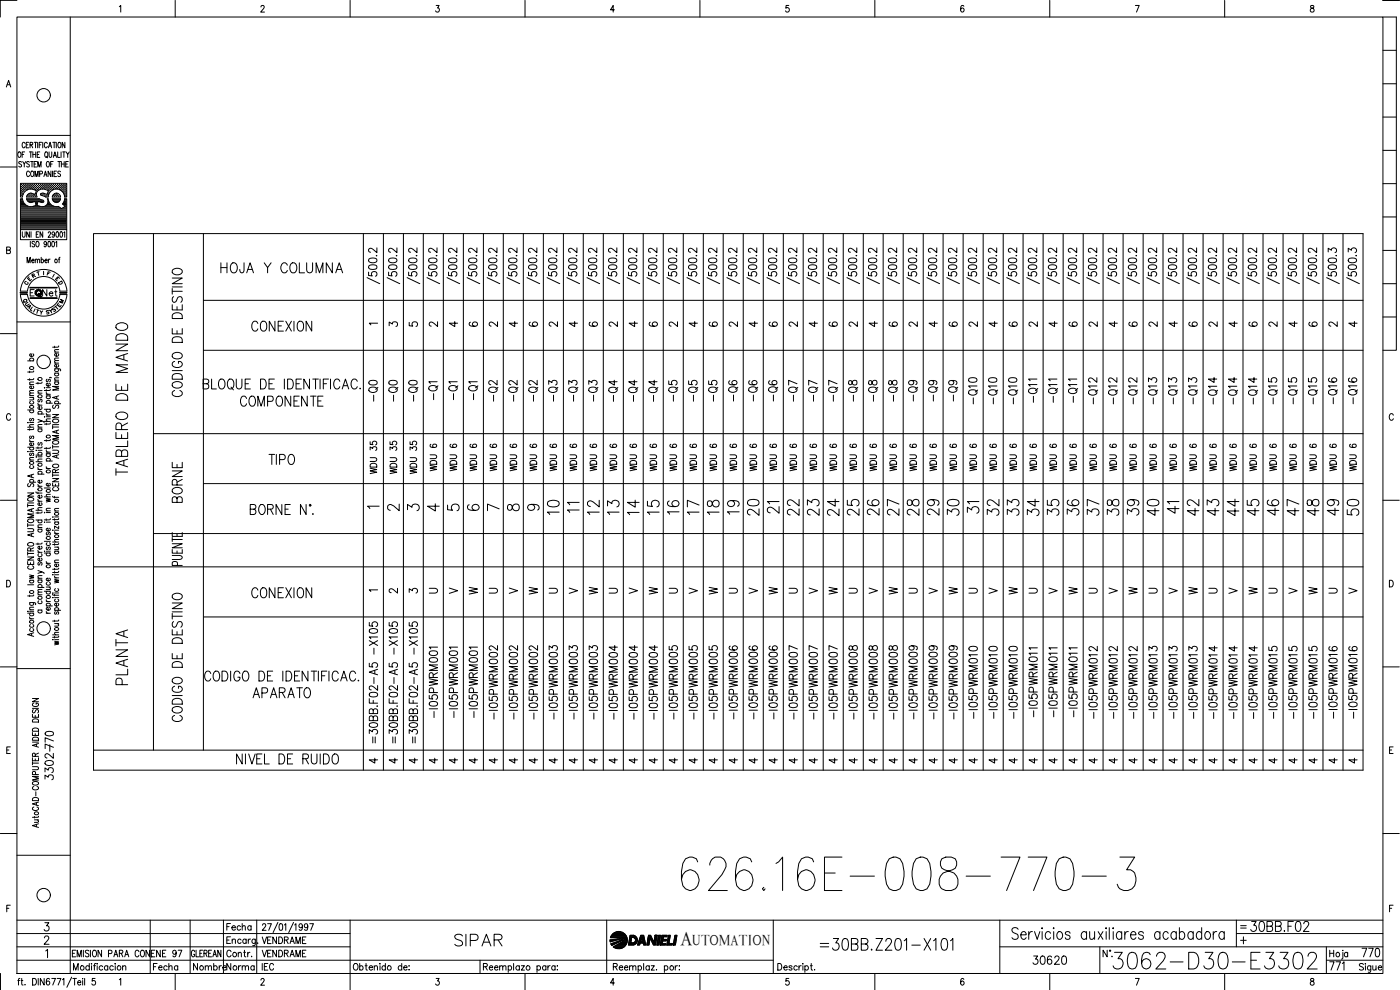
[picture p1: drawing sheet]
<svg xmlns="http://www.w3.org/2000/svg" width="420mm" height="297mm" viewBox="0 0 420 297" stroke-linecap="round" stroke-linejoin="round" font-family="sans-serif">
<defs><g id="words">
<text font-size="15.4" x="203.2" y="268.5">626.16E-008-770-3</text>
<text font-size="9.3" x="332.7" y="292.1">3062-D30-E3302</text>
<g font-size="7.1">
<text x="39.2" y="143.9" transform="rotate(-90 39.2 143.9)">TABLERO DE MANDO</text>
<text x="168.6" y="155.6" transform="rotate(-90 168.6 155.6)">10</text>
<text x="180.6" y="155.6" transform="rotate(-90 180.6 155.6)">12</text>
<text x="186.6" y="155.6" transform="rotate(-90 186.6 155.6)">13</text>
<text x="192.6" y="155.6" transform="rotate(-90 192.6 155.6)">14</text>
<text x="198.6" y="155.6" transform="rotate(-90 198.6 155.6)">15</text>
<text x="204.6" y="155.6" transform="rotate(-90 204.6 155.6)">16</text>
<text x="210.6" y="155.6" transform="rotate(-90 210.6 155.6)">17</text>
<text x="216.6" y="155.6" transform="rotate(-90 216.6 155.6)">18</text>
<text x="222.6" y="155.6" transform="rotate(-90 222.6 155.6)">19</text>
<text x="228.6" y="155.9" transform="rotate(-90 228.6 155.9)">20</text>
<text x="229" y="155.2">21</text>
<text x="240.6" y="155.9" transform="rotate(-90 240.6 155.9)">22</text>
<text x="246.6" y="155.9" transform="rotate(-90 246.6 155.9)">23</text>
<text x="252.6" y="155.9" transform="rotate(-90 252.6 155.9)">24</text>
<text x="258.6" y="155.9" transform="rotate(-90 258.6 155.9)">25</text>
<text x="264.6" y="155.9" transform="rotate(-90 264.6 155.9)">26</text>
<text x="270.6" y="155.9" transform="rotate(-90 270.6 155.9)">27</text>
<text x="276.6" y="155.9" transform="rotate(-90 276.6 155.9)">28</text>
<text x="282.6" y="155.9" transform="rotate(-90 282.6 155.9)">29</text>
<text x="288.6" y="155.9" transform="rotate(-90 288.6 155.9)">30</text>
<text x="288.9" y="155.2">31</text>
<text x="300.6" y="155.9" transform="rotate(-90 300.6 155.9)">32</text>
<text x="306.6" y="155.9" transform="rotate(-90 306.6 155.9)">33</text>
<text x="312.6" y="155.9" transform="rotate(-90 312.6 155.9)">34</text>
<text x="324.6" y="155.9" transform="rotate(-90 324.6 155.9)">36</text>
<text x="330.6" y="155.9" transform="rotate(-90 330.6 155.9)">37</text>
<text x="348.5" y="155.9" transform="rotate(-90 348.5 155.9)">40</text>
<text x="366.5" y="155.9" transform="rotate(-90 366.5 155.9)">43</text>
<text x="378.9" y="155.9" transform="rotate(-90 378.9 155.9)">45</text>
<text x="396.9" y="155.9" transform="rotate(-90 396.9 155.9)">48</text>
<text x="39.2" y="206.7" transform="rotate(-90 39.2 206.7)">PLANTA</text>
<text x="135.1" y="285">SIPAR</text>
<text x="244.8" y="286.5">=30BB.Z201-X101</text>
</g>
<g font-size="6.6">
<text x="64.9" y="83.3">HOJA Y COLUMNA</text>
<text x="55.7" y="120.3" transform="rotate(-90 55.7 120.3)">CODIGO DE DESTINO</text>
<text x="70.9" y="123.1">COMPONENTE</text>
<text x="55.7" y="152" transform="rotate(-90 55.7 152)">BORNE</text>
<text x="318.6" y="155.9" transform="rotate(-90 318.6 155.9)">35</text>
<text x="336.5" y="155.9" transform="rotate(-90 336.5 155.9)">38</text>
<text x="342.5" y="155.9" transform="rotate(-90 342.5 155.9)">39</text>
<text x="354.5" y="155.2" transform="rotate(-90 354.5 155.2)">41</text>
<text x="360.5" y="155.9" transform="rotate(-90 360.5 155.9)">42</text>
<text x="372.5" y="155.9" transform="rotate(-90 372.5 155.9)">44</text>
<text x="384.5" y="155.9" transform="rotate(-90 384.5 155.9)">46</text>
<text x="390.5" y="155.9" transform="rotate(-90 390.5 155.9)">47</text>
<text x="402.5" y="155.9" transform="rotate(-90 402.5 155.9)">49</text>
<text x="408.5" y="155.9" transform="rotate(-90 408.5 155.9)">50</text>
<text x="74.4" y="180.6">CONEXION</text>
<text x="74.8" y="210.6">APARATO</text>
<text x="55.7" y="217.7" transform="rotate(-90 55.7 217.7)">CODIGO DE DESTINO</text>
<text x="374.3" y="280.8">30BB.F02</text>
</g>
<g font-size="6.2">
<text x="74.4" y="100.5">CONEXION</text>
<text x="114.3" y="121.7" transform="rotate(-90 114.3 121.7)">-Q0</text>
<text x="120.3" y="121.7" transform="rotate(-90 120.3 121.7)">-Q0</text>
<text x="126.3" y="121.7" transform="rotate(-90 126.3 121.7)">-Q0</text>
<text x="132.3" y="121" transform="rotate(-90 132.3 121)">-Q1</text>
<text x="138.3" y="121" transform="rotate(-90 138.3 121)">-Q1</text>
<text x="144.3" y="121" transform="rotate(-90 144.3 121)">-Q1</text>
<text x="150.3" y="121.7" transform="rotate(-90 150.3 121.7)">-Q2</text>
<text x="156.3" y="121.7" transform="rotate(-90 156.3 121.7)">-Q2</text>
<text x="162.3" y="121.7" transform="rotate(-90 162.3 121.7)">-Q2</text>
<text x="168.3" y="121.7" transform="rotate(-90 168.3 121.7)">-Q3</text>
<text x="174.3" y="121.7" transform="rotate(-90 174.3 121.7)">-Q3</text>
<text x="180.3" y="121.7" transform="rotate(-90 180.3 121.7)">-Q3</text>
<text x="186.3" y="121.7" transform="rotate(-90 186.3 121.7)">-Q4</text>
<text x="192.3" y="121.7" transform="rotate(-90 192.3 121.7)">-Q4</text>
<text x="198.3" y="121.7" transform="rotate(-90 198.3 121.7)">-Q4</text>
<text x="204.3" y="121.7" transform="rotate(-90 204.3 121.7)">-Q5</text>
<text x="210.3" y="121.7" transform="rotate(-90 210.3 121.7)">-Q5</text>
<text x="216.3" y="121.7" transform="rotate(-90 216.3 121.7)">-Q5</text>
<text x="222.2" y="121.7" transform="rotate(-90 222.2 121.7)">-Q6</text>
<text x="228.2" y="121.7" transform="rotate(-90 228.2 121.7)">-Q6</text>
<text x="234.2" y="121.7" transform="rotate(-90 234.2 121.7)">-Q6</text>
<text x="240.2" y="121.7" transform="rotate(-90 240.2 121.7)">-Q7</text>
<text x="246.2" y="121.7" transform="rotate(-90 246.2 121.7)">-Q7</text>
<text x="258.2" y="121.7" transform="rotate(-90 258.2 121.7)">-Q8</text>
<text x="264.2" y="121.7" transform="rotate(-90 264.2 121.7)">-Q8</text>
<text x="276.2" y="121.7" transform="rotate(-90 276.2 121.7)">-Q9</text>
<text x="282.2" y="121.7" transform="rotate(-90 282.2 121.7)">-Q9</text>
<text x="300.2" y="122.4" transform="rotate(-90 300.2 122.4)">-Q10</text>
<text x="79.4" y="140.4">TIPO</text>
<text x="169" y="154.9">11</text>
<text x="69.8" y="230.4">NIVEL DE RUIDO</text>
</g>
<text font-size="5.9" x="204.3" y="283.6">A</text>
<g font-size="5.7">
<text x="252.2" y="121.7" transform="rotate(-90 252.2 121.7)">-Q7</text>
<text x="270.2" y="121.7" transform="rotate(-90 270.2 121.7)">-Q8</text>
<text x="288.2" y="121.7" transform="rotate(-90 288.2 121.7)">-Q9</text>
<text x="294.2" y="122.4" transform="rotate(-90 294.2 122.4)">-Q10</text>
<text x="306.2" y="122.4" transform="rotate(-90 306.2 122.4)">-Q10</text>
<text x="312.2" y="122.1" transform="rotate(-90 312.2 122.1)">-Q11</text>
<text x="318.2" y="122.1" transform="rotate(-90 318.2 122.1)">-Q11</text>
<text x="324.2" y="122.1" transform="rotate(-90 324.2 122.1)">-Q11</text>
<text x="330.2" y="122.4" transform="rotate(-90 330.2 122.4)">-Q12</text>
<text x="336.2" y="122.4" transform="rotate(-90 336.2 122.4)">-Q12</text>
<text x="342.2" y="122.4" transform="rotate(-90 342.2 122.4)">-Q12</text>
<text x="348.2" y="122.4" transform="rotate(-90 348.2 122.4)">-Q13</text>
<text x="354.2" y="122.4" transform="rotate(-90 354.2 122.4)">-Q13</text>
<text x="360.2" y="122.4" transform="rotate(-90 360.2 122.4)">-Q13</text>
<text x="366.2" y="122.4" transform="rotate(-90 366.2 122.4)">-Q14</text>
<text x="372.2" y="122.4" transform="rotate(-90 372.2 122.4)">-Q14</text>
<text x="378.2" y="122.4" transform="rotate(-90 378.2 122.4)">-Q14</text>
<text x="384.2" y="122.4" transform="rotate(-90 384.2 122.4)">-Q15</text>
<text x="390.2" y="122.4" transform="rotate(-90 390.2 122.4)">-Q15</text>
<text x="396.2" y="122.4" transform="rotate(-90 396.2 122.4)">-Q15</text>
<text x="402.2" y="122.4" transform="rotate(-90 402.2 122.4)">-Q16</text>
<text x="408.2" y="122.4" transform="rotate(-90 408.2 122.4)">-Q16</text>
<text x="132.3" y="216.6" transform="rotate(-90 132.3 216.6)">-I05PWRM001</text>
<text x="138.3" y="216.6" transform="rotate(-90 138.3 216.6)">-I05PWRM001</text>
<text x="144.3" y="216.6" transform="rotate(-90 144.3 216.6)">-I05PWRM001</text>
<text x="150.3" y="217" transform="rotate(-90 150.3 217)">-I05PWRM002</text>
<text x="156.3" y="217" transform="rotate(-90 156.3 217)">-I05PWRM002</text>
<text x="162.3" y="217" transform="rotate(-90 162.3 217)">-I05PWRM002</text>
<text x="168.3" y="217" transform="rotate(-90 168.3 217)">-I05PWRM003</text>
<text x="174.3" y="217" transform="rotate(-90 174.3 217)">-I05PWRM003</text>
<text x="180.3" y="217" transform="rotate(-90 180.3 217)">-I05PWRM003</text>
<text x="186.3" y="217" transform="rotate(-90 186.3 217)">-I05PWRM004</text>
<text x="192.3" y="217" transform="rotate(-90 192.3 217)">-I05PWRM004</text>
<text x="198.3" y="217" transform="rotate(-90 198.3 217)">-I05PWRM004</text>
<text x="204.3" y="217" transform="rotate(-90 204.3 217)">-I05PWRM005</text>
<text x="210.3" y="217" transform="rotate(-90 210.3 217)">-I05PWRM005</text>
<text x="216.3" y="217" transform="rotate(-90 216.3 217)">-I05PWRM005</text>
<text x="222.2" y="217" transform="rotate(-90 222.2 217)">-I05PWRM006</text>
<text x="228.2" y="217" transform="rotate(-90 228.2 217)">-I05PWRM006</text>
<text x="234.2" y="217" transform="rotate(-90 234.2 217)">-I05PWRM006</text>
<text x="240.2" y="217" transform="rotate(-90 240.2 217)">-I05PWRM007</text>
<text x="246.2" y="217" transform="rotate(-90 246.2 217)">-I05PWRM007</text>
<text x="252.2" y="217" transform="rotate(-90 252.2 217)">-I05PWRM007</text>
<text x="258.2" y="217" transform="rotate(-90 258.2 217)">-I05PWRM008</text>
<text x="264.2" y="217" transform="rotate(-90 264.2 217)">-I05PWRM008</text>
<text x="270.2" y="217" transform="rotate(-90 270.2 217)">-I05PWRM008</text>
<text x="276.2" y="217" transform="rotate(-90 276.2 217)">-I05PWRM009</text>
<text x="282.2" y="217" transform="rotate(-90 282.2 217)">-I05PWRM009</text>
<text x="288.2" y="217" transform="rotate(-90 288.2 217)">-I05PWRM009</text>
<text x="294.2" y="216.6" transform="rotate(-90 294.2 216.6)">-I05PWRM010</text>
<text x="300.2" y="216.6" transform="rotate(-90 300.2 216.6)">-I05PWRM010</text>
<text x="306.2" y="216.6" transform="rotate(-90 306.2 216.6)">-I05PWRM010</text>
<text x="312.2" y="216.3" transform="rotate(-90 312.2 216.3)">-I05PWRM011</text>
<text x="318.2" y="216.3" transform="rotate(-90 318.2 216.3)">-I05PWRM011</text>
<text x="324.2" y="216.3" transform="rotate(-90 324.2 216.3)">-I05PWRM011</text>
<text x="330.2" y="216.6" transform="rotate(-90 330.2 216.6)">-I05PWRM012</text>
<text x="336.2" y="216.6" transform="rotate(-90 336.2 216.6)">-I05PWRM012</text>
<text x="342.2" y="216.6" transform="rotate(-90 342.2 216.6)">-I05PWRM012</text>
<text x="348.2" y="216.6" transform="rotate(-90 348.2 216.6)">-I05PWRM013</text>
<text x="354.2" y="216.6" transform="rotate(-90 354.2 216.6)">-I05PWRM013</text>
<text x="360.2" y="216.6" transform="rotate(-90 360.2 216.6)">-I05PWRM013</text>
<text x="366.2" y="217" transform="rotate(-90 366.2 217)">-I05PWRM014</text>
<text x="372.2" y="217" transform="rotate(-90 372.2 217)">-I05PWRM014</text>
<text x="378.2" y="217" transform="rotate(-90 378.2 217)">-I05PWRM014</text>
<text x="384.2" y="216.6" transform="rotate(-90 384.2 216.6)">-I05PWRM015</text>
<text x="390.2" y="216.6" transform="rotate(-90 390.2 216.6)">-I05PWRM015</text>
<text x="396.2" y="216.6" transform="rotate(-90 396.2 216.6)">-I05PWRM015</text>
<text x="402.2" y="216.6" transform="rotate(-90 402.2 216.6)">-I05PWRM016</text>
<text x="408.2" y="216.6" transform="rotate(-90 408.2 216.6)">-I05PWRM016</text>
<text x="16.9" y="225.8" transform="rotate(-90 16.9 225.8)">770</text>
<text x="114.3" y="224" transform="rotate(-90 114.3 224)">=30BB.F02-A5 -X105</text>
<text x="120.3" y="224" transform="rotate(-90 120.3 224)">=30BB.F02-A5 -X105</text>
<text x="126.3" y="224" transform="rotate(-90 126.3 224)">=30BB.F02-A5 -X105</text>
<text x="16.9" y="235.3" transform="rotate(-90 16.9 235.3)">3302-</text>
<text x="308.7" y="290.7">30620</text>
<text x="407.5" y="288.2">770</text>
</g>
<g font-size="5.3">
<text x="113.9" y="143.2" transform="rotate(-90 113.9 143.2)">WDU 35</text>
<text x="119.9" y="143.2" transform="rotate(-90 119.9 143.2)">WDU 35</text>
<text x="125.9" y="143.2" transform="rotate(-90 125.9 143.2)">WDU 35</text>
<text x="131.9" y="142.5" transform="rotate(-90 131.9 142.5)">WDU 6</text>
<text x="137.9" y="142.5" transform="rotate(-90 137.9 142.5)">WDU 6</text>
<text x="143.9" y="142.5" transform="rotate(-90 143.9 142.5)">WDU 6</text>
<text x="149.9" y="142.5" transform="rotate(-90 149.9 142.5)">WDU 6</text>
<text x="155.9" y="142.5" transform="rotate(-90 155.9 142.5)">WDU 6</text>
<text x="161.9" y="142.5" transform="rotate(-90 161.9 142.5)">WDU 6</text>
<text x="167.9" y="142.5" transform="rotate(-90 167.9 142.5)">WDU 6</text>
<text x="173.9" y="142.5" transform="rotate(-90 173.9 142.5)">WDU 6</text>
<text x="179.9" y="142.5" transform="rotate(-90 179.9 142.5)">WDU 6</text>
<text x="185.9" y="142.5" transform="rotate(-90 185.9 142.5)">WDU 6</text>
<text x="191.9" y="142.5" transform="rotate(-90 191.9 142.5)">WDU 6</text>
<text x="197.9" y="142.5" transform="rotate(-90 197.9 142.5)">WDU 6</text>
<text x="203.9" y="142.5" transform="rotate(-90 203.9 142.5)">WDU 6</text>
<text x="209.9" y="142.5" transform="rotate(-90 209.9 142.5)">WDU 6</text>
<text x="215.9" y="142.5" transform="rotate(-90 215.9 142.5)">WDU 6</text>
<text x="227.9" y="142.5" transform="rotate(-90 227.9 142.5)">WDU 6</text>
<text x="233.9" y="142.5" transform="rotate(-90 233.9 142.5)">WDU 6</text>
<text x="251.9" y="142.5" transform="rotate(-90 251.9 142.5)">WDU 6</text>
<text x="269.9" y="142.5" transform="rotate(-90 269.9 142.5)">WDU 6</text>
<text x="115" y="154.5">2</text>
<text x="121" y="154.5">3</text>
<text x="127" y="154.5">4</text>
<text x="133" y="154.5">5</text>
<text x="139" y="154.5">6</text>
<text x="145" y="154.5">7</text>
<text x="151" y="154.5">8</text>
<text x="157" y="154.5">9</text>
<text x="139.7" y="179.6">W</text>
<text x="157.7" y="179.6">W</text>
<text x="175.7" y="179.6">W</text>
<text x="193.7" y="179.6">W</text>
<text x="211.7" y="179.6">W</text>
<text x="229.7" y="179.6">W</text>
<text x="247.6" y="179.6">W</text>
<text x="265.6" y="179.6">W</text>
<text x="283.6" y="179.6">W</text>
<text x="301.6" y="179.6">W</text>
<text x="319.6" y="179.6">W</text>
<text x="337.6" y="179.6">W</text>
<text x="355.6" y="179.6">W</text>
<text x="373.6" y="179.6">W</text>
<text x="391.6" y="179.6">W</text>
<text x="66.7" y="280.5">Fecha</text>
<text x="56.8" y="292.5">Nombre</text>
<text x="66.7" y="292.5">Norma</text>
</g>
<g font-size="4.9">
<text x="11.6" y="90">Net</text>
<text x="221.9" y="142.5" transform="rotate(-90 221.9 142.5)">WDU 6</text>
<text x="239.9" y="142.5" transform="rotate(-90 239.9 142.5)">WDU 6</text>
<text x="245.9" y="142.5" transform="rotate(-90 245.9 142.5)">WDU 6</text>
<text x="257.9" y="142.5" transform="rotate(-90 257.9 142.5)">WDU 6</text>
<text x="263.9" y="142.5" transform="rotate(-90 263.9 142.5)">WDU 6</text>
<text x="275.9" y="142.5" transform="rotate(-90 275.9 142.5)">WDU 6</text>
<text x="281.9" y="142.5" transform="rotate(-90 281.9 142.5)">WDU 6</text>
<text x="287.9" y="142.5" transform="rotate(-90 287.9 142.5)">WDU 6</text>
<text x="293.9" y="142.5" transform="rotate(-90 293.9 142.5)">WDU 6</text>
<text x="299.9" y="142.5" transform="rotate(-90 299.9 142.5)">WDU 6</text>
<text x="305.9" y="142.5" transform="rotate(-90 305.9 142.5)">WDU 6</text>
<text x="311.9" y="142.5" transform="rotate(-90 311.9 142.5)">WDU 6</text>
<text x="317.9" y="142.5" transform="rotate(-90 317.9 142.5)">WDU 6</text>
<text x="323.8" y="142.5" transform="rotate(-90 323.8 142.5)">WDU 6</text>
<text x="329.8" y="142.5" transform="rotate(-90 329.8 142.5)">WDU 6</text>
<text x="335.8" y="142.5" transform="rotate(-90 335.8 142.5)">WDU 6</text>
<text x="341.8" y="142.5" transform="rotate(-90 341.8 142.5)">WDU 6</text>
<text x="347.8" y="142.5" transform="rotate(-90 347.8 142.5)">WDU 6</text>
<text x="353.8" y="142.5" transform="rotate(-90 353.8 142.5)">WDU 6</text>
<text x="359.8" y="142.5" transform="rotate(-90 359.8 142.5)">WDU 6</text>
<text x="365.8" y="142.5" transform="rotate(-90 365.8 142.5)">WDU 6</text>
<text x="371.8" y="142.5" transform="rotate(-90 371.8 142.5)">WDU 6</text>
<text x="377.8" y="142.5" transform="rotate(-90 377.8 142.5)">WDU 6</text>
<text x="383.8" y="142.5" transform="rotate(-90 383.8 142.5)">WDU 6</text>
<text x="389.8" y="142.5" transform="rotate(-90 389.8 142.5)">WDU 6</text>
<text x="395.8" y="142.5" transform="rotate(-90 395.8 142.5)">WDU 6</text>
<text x="401.8" y="142.5" transform="rotate(-90 401.8 142.5)">WDU 6</text>
<text x="407.8" y="142.5" transform="rotate(-90 407.8 142.5)">WDU 6</text>
<text x="109.7" y="230.4">4</text>
<text x="115.7" y="230.4">4</text>
<text x="121.7" y="230.4">4</text>
<text x="127.7" y="230.4">4</text>
<text x="133.7" y="230.4">4</text>
<text x="139.7" y="230.4">4</text>
<text x="145.7" y="230.4">4</text>
<text x="151.7" y="230.4">4</text>
<text x="157.7" y="230.4">4</text>
<text x="163.7" y="230.4">4</text>
<text x="169.7" y="230.4">4</text>
<text x="175.7" y="230.4">4</text>
<text x="181.7" y="230.4">4</text>
<text x="187.7" y="230.4">4</text>
<text x="193.7" y="230.4">4</text>
<text x="199.7" y="230.4">4</text>
<text x="205.7" y="230.4">4</text>
<text x="211.7" y="230.4">4</text>
<text x="217.7" y="230.4">4</text>
<text x="223.7" y="230.4">4</text>
<text x="229.7" y="230.4">4</text>
<text x="235.7" y="230.4">4</text>
<text x="241.7" y="230.4">4</text>
<text x="247.6" y="230.4">4</text>
<text x="253.6" y="230.4">4</text>
<text x="259.6" y="230.4">4</text>
<text x="265.6" y="230.4">4</text>
<text x="271.6" y="230.4">4</text>
<text x="277.6" y="230.4">4</text>
<text x="283.6" y="230.4">4</text>
<text x="289.6" y="230.4">4</text>
<text x="295.6" y="230.4">4</text>
<text x="301.6" y="230.4">4</text>
<text x="307.6" y="230.4">4</text>
<text x="313.6" y="230.4">4</text>
<text x="319.6" y="230.4">4</text>
<text x="325.6" y="230.4">4</text>
<text x="331.6" y="230.4">4</text>
<text x="337.6" y="230.4">4</text>
<text x="343.6" y="230.4">4</text>
<text x="349.6" y="230.4">4</text>
<text x="355.6" y="230.4">4</text>
<text x="361.6" y="230.4">4</text>
<text x="367.6" y="230.4">4</text>
<text x="373.6" y="230.4">4</text>
<text x="379.6" y="230.4">4</text>
<text x="385.6" y="230.4">4</text>
<text x="391.6" y="230.4">4</text>
<text x="397.6" y="230.4">4</text>
<text x="403.6" y="230.4">4</text>
<text x="44.1" y="288.2">ENE 97</text>
<text x="77.6" y="288.2">VENDRAME</text>
</g>
<g font-size="4.4">
<text x="115.7" y="99.1">3</text>
<text x="121.7" y="99.1">5</text>
<text x="127.7" y="99.1">2</text>
<text x="133.7" y="99.1">4</text>
<text x="139.7" y="99.1">6</text>
<text x="145.7" y="99.1">2</text>
<text x="151.7" y="99.1">4</text>
<text x="157.7" y="99.1">6</text>
<text x="163.7" y="99.1">2</text>
<text x="169.7" y="99.1">4</text>
<text x="175.7" y="99.1">6</text>
<text x="181.7" y="99.1">2</text>
<text x="187.7" y="99.1">4</text>
<text x="193.7" y="99.1">6</text>
<text x="199.7" y="99.1">2</text>
<text x="205.7" y="99.1">4</text>
<text x="211.7" y="99.1">6</text>
<text x="217.7" y="99.1">2</text>
<text x="223.7" y="99.1">4</text>
<text x="229.7" y="99.1">6</text>
<text x="235.7" y="99.1">2</text>
<text x="241.7" y="99.1">4</text>
<text x="247.6" y="99.1">6</text>
<text x="253.6" y="99.1">2</text>
<text x="259.6" y="99.1">4</text>
<text x="265.6" y="99.1">6</text>
<text x="271.6" y="99.1">2</text>
<text x="277.6" y="99.1">4</text>
<text x="283.6" y="99.1">6</text>
<text x="289.6" y="99.1">2</text>
<text x="295.6" y="99.1">4</text>
<text x="301.6" y="99.1">6</text>
<text x="307.6" y="99.1">2</text>
<text x="313.6" y="99.1">4</text>
<text x="319.6" y="99.1">6</text>
<text x="325.6" y="99.1">2</text>
<text x="331.6" y="99.1">4</text>
<text x="337.6" y="99.1">6</text>
<text x="343.6" y="99.1">2</text>
<text x="349.6" y="99.1">4</text>
<text x="355.6" y="99.1">6</text>
<text x="361.6" y="99.1">2</text>
<text x="367.6" y="99.1">4</text>
<text x="373.6" y="99.1">6</text>
<text x="379.6" y="99.1">2</text>
<text x="385.6" y="99.1">4</text>
<text x="391.6" y="99.1">6</text>
<text x="397.6" y="99.1">2</text>
<text x="403.6" y="99.1">4</text>
<text x="115.7" y="179.2">2</text>
<text x="121.7" y="179.2">3</text>
<text x="127.7" y="179.2">U</text>
<text x="133.7" y="179.2">V</text>
<text x="145.7" y="179.2">U</text>
<text x="151.7" y="179.2">V</text>
<text x="163.7" y="179.2">U</text>
<text x="169.7" y="179.2">V</text>
<text x="181.7" y="179.2">U</text>
<text x="187.7" y="179.2">V</text>
<text x="199.7" y="179.2">U</text>
<text x="205.7" y="179.2">V</text>
<text x="217.7" y="179.2">U</text>
<text x="223.7" y="179.2">V</text>
<text x="235.7" y="179.2">U</text>
<text x="241.7" y="179.2">V</text>
<text x="253.6" y="179.2">U</text>
<text x="259.6" y="179.2">V</text>
<text x="271.6" y="179.2">U</text>
<text x="277.6" y="179.2">V</text>
<text x="289.6" y="179.2">U</text>
<text x="295.6" y="179.2">V</text>
<text x="307.6" y="179.2">U</text>
<text x="313.6" y="179.2">V</text>
<text x="325.6" y="179.2">U</text>
<text x="331.6" y="179.2">V</text>
<text x="343.6" y="179.2">U</text>
<text x="349.6" y="179.2">V</text>
<text x="361.6" y="179.2">U</text>
<text x="367.6" y="179.2">V</text>
<text x="379.6" y="179.2">U</text>
<text x="385.6" y="179.2">V</text>
<text x="397.6" y="179.2">U</text>
<text x="403.6" y="179.2">V</text>
<text x="207.9" y="283.6">UTOMATION</text>
</g>
<g font-size="4">
<text x="7.1" y="85.4">E</text>
<text x="15.5" y="85.4">E</text>
<text x="16.2" y="86.4">D</text>
<text x="5.6" y="92.1">Q</text>
<text x="6.3" y="92.8">U</text>
<text x="7.1" y="93.8">A</text>
<text x="14.5" y="94.5">S</text>
<text x="15.2" y="93.8">T</text>
<text x="16.6" y="92.1">M</text>
</g>
<g font-size="3.5">
<text x="14.5" y="84.3">I</text>
<text x="109.7" y="98.8">1</text>
<text x="109" y="153.8">1</text>
<text x="109.7" y="178.9">1</text>
<text x="371.1" y="279.8">=</text>
</g>
</g></defs>
<!-- layer: 0 -->
<g fill="none" stroke="#000" stroke-width=".3">
<path d="M110.7 79.7l1-.3a1.13 1.13 0 0 1 1.4 .6v.2a1.39 1.39 0 0 1-2 .6l-.5-.6zM110.7 77.7l1-.3a1.13 1.13 0 0 1 1.4 .6v.2a1.53 1.53 0 0 1-2.5 0zM113 76.6v.2l-.1-.1M113.1 74.4v1.4l-1.8-1.3-.7 .4 .1 .6 .5 .2M116.8 79.7l.9-.3a1.15 1.15 0 0 1 1.4 .6v.2a1.59 1.59 0 0 1-2.5 0zM116.8 77.7l.9-.3a1.15 1.15 0 0 1 1.4 .6v.2a1.53 1.53 0 0 1-2.5 0zM119 76.6v.2l-.1-.1M119.1 74.4v1.4l-1.2-1-.8-.3-.5 .4v.4l.6 .4M122.8 79.7l.9-.3a1.15 1.15 0 0 1 1.4 .6v.2a1.59 1.59 0 0 1-2.5 0zM122.8 77.7l.9-.3a1.15 1.15 0 0 1 1.4 .6v.2a1.53 1.53 0 0 1-2.5 0zM125 76.6v.2l-.1-.1M125.1 74.4v1.4l-1.1-1-.9-.3-.5 .4v.4l.6 .4"/>
<path d="M128.7 79.7l1-.3a1.08 1.08 0 0 1 1.4 .8 1.6 1.6 0 0 1-2.4 0zM128.7 77.7l1-.3a1.08 1.08 0 0 1 1.4 .8 1.54 1.54 0 0 1-2.4 0zM131 76.6v.2l-.1-.1M131.1 74.4v1.4l-1.1-1-.9-.3-.4 .2v.6l.5 .4M134.7 79.7l1-.3a1.13 1.13 0 0 1 1.4 .6v.2a1.39 1.39 0 0 1-2 .6l-.5-.6zM134.7 77.7l1-.3a1.13 1.13 0 0 1 1.4 .6v.2a1.53 1.53 0 0 1-2.5 0zM137 76.6v.2l-.1-.1M137.1 74.4v1.4l-1.8-1.3-.7 .4 .1 .6 .5 .2M140.8 79.7l.9-.3a1.15 1.15 0 0 1 1.4 .6v.2a1.59 1.59 0 0 1-2.5 0zM140.8 77.7l.9-.3a1.15 1.15 0 0 1 1.4 .6v.2a1.53 1.53 0 0 1-2.5 0zM143 76.6v.2l-.1-.1M143.1 74.4v1.4l-1.2-1-.8-.3-.5 .4v.4l.6 .4"/>
<path d="M146.8 79.7l.9-.3a1.15 1.15 0 0 1 1.4 .6v.2a1.59 1.59 0 0 1-2.5 0zM146.8 77.7l.9-.3a1.15 1.15 0 0 1 1.4 .6v.2a1.53 1.53 0 0 1-2.5 0zM149 76.6v.2l-.1-.1M149.1 74.4v1.4l-1.1-1-.9-.3-.5 .4v.4l.6 .4M152.7 79.7l1-.3a1.08 1.08 0 0 1 1.5 .8 1.6 1.6 0 0 1-2.5 0zM152.7 77.7l1-.3a1.08 1.08 0 0 1 1.5 .8 1.54 1.54 0 0 1-2.5 0zM155 76.6v.2l-.1-.1M155.2 74.4v1.4l-1.3-1-.8-.3-.4 .2v.6l.5 .4M158.7 79.7l1-.3a1.13 1.13 0 0 1 1.4 .6v.2a1.59 1.59 0 0 1-2.5 0zM158.7 77.7l1-.3a1.13 1.13 0 0 1 1.4 .6v.2a1.53 1.53 0 0 1-2.5 0zM161 76.6v.2l-.1-.1M161.1 74.4v1.4l-1.2-1-.8-.3-.5 .4v.4l.6 .4"/>
<path d="M164.8 79.7l.9-.3a1.15 1.15 0 0 1 1.4 .6v.2a1.59 1.59 0 0 1-2.5 0zM164.8 77.7l.9-.3a1.15 1.15 0 0 1 1.4 .6v.2a1.53 1.53 0 0 1-2.5 0zM167 76.6v.2l-.1-.1M167.1 74.4v1.4l-1.2-1-.8-.3-.5 .4v.4l.6 .4M170.8 79.7l.9-.3a1.15 1.15 0 0 1 1.4 .6v.2a1.6 1.6 0 0 1-2.5 0zM170.8 77.7l.9-.3a1.15 1.15 0 0 1 1.4 .6v.2a1.54 1.54 0 0 1-2.5 0zM173 76.6v.2l-.1-.1M173.1 74.4v1.4l-1.1-1-.9-.3-.5 .4v.4l.6 .4M176.7 79.7l1-.3a1.13 1.13 0 0 1 1.4 .6v.2a1.39 1.39 0 0 1-2 .6l-.5-.6zM176.7 77.7l1-.3a1.13 1.13 0 0 1 1.4 .6v.2a1.53 1.53 0 0 1-2.5 0zM179 76.6v.2l-.1-.1M179.1 74.4v1.4l-1.8-1.3-.7 .4 .1 .6 .5 .2"/>
<path d="M182.8 79.7l.9-.3a1.15 1.15 0 0 1 1.4 .6v.2a1.59 1.59 0 0 1-2.5 0zM182.8 77.7l.9-.3a1.15 1.15 0 0 1 1.4 .6v.2a1.53 1.53 0 0 1-2.5 0zM185 76.6l.1 .1h-.2M185.1 74.4v1.4l-1.2-1-.8-.3-.5 .4v.4l.6 .4M188.8 79.7l.9-.3a1.15 1.15 0 0 1 1.4 .6v.2a1.59 1.59 0 0 1-2.5 0zM188.8 77.7l.9-.3a1.15 1.15 0 0 1 1.4 .6v.2a1.53 1.53 0 0 1-2.5 0zM191 76.6v.2l-.1-.1M191.1 74.4v1.4l-1.2-1-.8-.3-.5 .4v.4l.6 .4M194.7 79.7l1-.3a1.08 1.08 0 0 1 1.4 .8 1.6 1.6 0 0 1-2.5 0zM194.7 77.7l1-.3a1.08 1.08 0 0 1 1.4 .8 1.54 1.54 0 0 1-2.5 0zM197 76.6v.2l-.1-.1M197.1 74.4v1.4l-1.1-1-.9-.3-.4 .2-.1 .6 .6 .4"/>
<path d="M200.7 79.7l1-.3a1.13 1.13 0 0 1 1.4 .6v.2a1.39 1.39 0 0 1-2 .6l-.5-.6zM200.7 77.7l1-.3a1.13 1.13 0 0 1 1.4 .6v.2a1.53 1.53 0 0 1-2.5 0zM203 76.6v.2l-.1-.1M203.1 74.4v1.4l-1.8-1.3-.7 .4 .1 .6 .5 .2M206.8 79.7l.9-.3a1.15 1.15 0 0 1 1.4 .6v.2a1.59 1.59 0 0 1-2.5 0zM206.8 77.7l.9-.3a1.15 1.15 0 0 1 1.4 .6v.2a1.53 1.53 0 0 1-2.5 0zM209 76.6v.2l-.1-.1M209.1 74.4v1.4l-1.2-1-.8-.3-.5 .4v.4l.6 .4M212.8 79.7l.9-.3a1.15 1.15 0 0 1 1.4 .6v.2a1.59 1.59 0 0 1-2.5 0zM212.8 77.7l.9-.3a1.15 1.15 0 0 1 1.4 .6v.2a1.53 1.53 0 0 1-2.5 0zM215 76.6v.2l-.1-.1M215.1 74.4v1.4l-1.1-1-.9-.3-.5 .4v.4l.6 .4"/>
<path d="M218.7 79.7l1-.3a1.08 1.08 0 0 1 1.4 .8 1.6 1.6 0 0 1-2.4 0zM218.7 77.7l1-.3a1.08 1.08 0 0 1 1.4 .8 1.54 1.54 0 0 1-2.4 0zM221 76.6v.2l-.1-.1M221.1 74.4v1.4l-1.2-1-.8-.3-.4 .2v.6l.5 .4M224.7 79.7l1-.3a1.13 1.13 0 0 1 1.4 .6v.2a1.59 1.59 0 0 1-2.5 0zM224.7 77.7l1-.3a1.13 1.13 0 0 1 1.4 .6v.2a1.53 1.53 0 0 1-2.5 0zM227 76.6v.2l-.1-.1M227.1 74.4v1.4l-1.8-1.3-.7 .4 .1 .6 .5 .2M230.8 79.7l.9-.3a1.15 1.15 0 0 1 1.4 .6v.2a1.59 1.59 0 0 1-2.5 0zM230.8 77.7l.9-.3a1.15 1.15 0 0 1 1.4 .6v.2a1.53 1.53 0 0 1-2.5 0zM233 76.6v.2l-.1-.1M233.1 74.4v1.4l-1.2-1-.8-.3-.5 .4v.4l.6 .4"/>
<path d="M236.8 79.7l.9-.3a1.15 1.15 0 0 1 1.4 .6v.2a1.6 1.6 0 0 1-2.5 0zM236.8 77.7l.9-.3a1.15 1.15 0 0 1 1.4 .6v.2a1.54 1.54 0 0 1-2.5 0zM239 76.6v.2l-.1-.1M239.1 74.4v1.4l-1.1-1-.9-.3-.5 .4v.4l.6 .4M242.7 79.7l1-.3a1.13 1.13 0 0 1 1.4 .6v.2a1.39 1.39 0 0 1-2 .6l-.5-.6zM242.7 77.7l1-.3a1.13 1.13 0 0 1 1.4 .6v.2a1.53 1.53 0 0 1-2.5 0zM245 76.6v.2l-.1-.1M245.1 74.4v1.4l-1.8-1.3-.7 .4 .1 .6 .5 .2M248.8 79.7l.9-.3a1.15 1.15 0 0 1 1.4 .6v.2a1.59 1.59 0 0 1-2.5 0zM248.8 77.7l.9-.3a1.15 1.15 0 0 1 1.4 .6v.2a1.53 1.53 0 0 1-2.5 0zM251 76.6v.2l-.1-.1M251.1 74.4v1.4l-1.2-1-.8-.3-.5 .4v.4l.6 .4"/>
<path d="M254.8 79.7l.9-.3a1.15 1.15 0 0 1 1.4 .6v.2a1.59 1.59 0 0 1-2.5 0zM254.8 77.7l.9-.3a1.15 1.15 0 0 1 1.4 .6v.2a1.53 1.53 0 0 1-2.5 0zM257 76.6v.2l-.1-.1M257.1 74.4v1.4l-1.2-1-.8-.3-.5 .4v.4l.6 .4M260.7 79.7l1-.3a1.08 1.08 0 0 1 1.4 .8 1.6 1.6 0 0 1-2.5 0zM260.7 77.7l1-.3a1.08 1.08 0 0 1 1.4 .8 1.54 1.54 0 0 1-2.5 0zM263 76.6v.2l-.1-.1M263.1 74.4v1.4l-1.1-1-.9-.3-.4 .2-.1 .6 .6 .4M266.7 79.7l1-.3a1.13 1.13 0 0 1 1.4 .6v.2a1.39 1.39 0 0 1-2 .6l-.5-.6zM266.7 77.7l1-.3a1.13 1.13 0 0 1 1.4 .6v.2a1.53 1.53 0 0 1-2.5 0zM269 76.6v.2l-.1-.1M269.1 74.4v1.4l-1.8-1.3-.7 .4 .1 .6 .5 .2"/>
<path d="M272.8 79.7l.9-.3a1.15 1.15 0 0 1 1.4 .6v.2a1.59 1.59 0 0 1-2.5 0zM272.8 77.7l.9-.3a1.15 1.15 0 0 1 1.4 .6v.2a1.53 1.53 0 0 1-2.5 0zM275 76.6v.2l-.1-.1M275.1 74.4v1.4l-1.2-1-.8-.3-.5 .4v.4l.6 .4M278.8 79.7l.9-.3a1.15 1.15 0 0 1 1.4 .6v.2a1.59 1.59 0 0 1-2.5 0zM278.8 77.7l.9-.3a1.15 1.15 0 0 1 1.4 .6v.2a1.53 1.53 0 0 1-2.5 0zM281 76.6v.2l-.1-.1M281.1 74.4v1.4l-1.1-1-.9-.3-.5 .4v.4l.6 .4M284.7 79.7l1-.3a1.08 1.08 0 0 1 1.4 .8 1.6 1.6 0 0 1-2.5 0zM284.7 77.7l1-.3a1.08 1.08 0 0 1 1.4 .8 1.54 1.54 0 0 1-2.5 0zM287 76.6v.2l-.1-.1M287.1 74.4v1.4l-1.2-1-.8-.3-.4 .2-.1 .6 .6 .4"/>
<path d="M290.7 79.7l1-.3a1.13 1.13 0 0 1 1.4 .6v.2a1.39 1.39 0 0 1-2 .6l-.5-.6zM290.7 77.7l1-.3a1.13 1.13 0 0 1 1.4 .6v.2a1.53 1.53 0 0 1-2.5 0zM293 76.6v.2l-.1-.1M293.1 74.4v1.4l-1.8-1.3-.7 .4 .1 .6 .5 .2M296.8 79.7l.9-.3a1.15 1.15 0 0 1 1.4 .6v.2a1.59 1.59 0 0 1-2.5 0zM296.8 77.7l.9-.3a1.15 1.15 0 0 1 1.4 .6v.2a1.53 1.53 0 0 1-2.5 0zM299 76.6v.2l-.1-.1M299.1 74.4v1.4l-1.2-1-.8-.3-.5 .4v.4l.6 .4M302.8 79.7l.9-.3a1.15 1.15 0 0 1 1.4 .6v.2a1.6 1.6 0 0 1-2.5 0zM302.8 77.7l.9-.3a1.15 1.15 0 0 1 1.4 .6v.2a1.54 1.54 0 0 1-2.5 0zM305 76.6v.2l-.1-.1M305.1 74.4v1.4l-1.1-1-.9-.3-.5 .4v.4l.6 .4"/>
<path d="M308.7 79.7l1-.3a1.08 1.08 0 0 1 1.4 .8 1.64 1.64 0 0 1-2.5 0zM308.7 77.7l1-.3a1.08 1.08 0 0 1 1.4 .8 1.57 1.57 0 0 1-2.5 0zM311 76.6v.2l-.1-.1M311.1 74.4v1.4l-1.2-1-.8-.3-.5 .4v.4l.6 .4M314.7 79.7l1-.3a1.15 1.15 0 0 1 1.4 .6v.2a1.59 1.59 0 0 1-2.5 0zM314.7 77.7l1-.3a1.15 1.15 0 0 1 1.4 .6v.2a1.53 1.53 0 0 1-2.5 0zM317 76.6l.1 .1h-.2M317.1 74.4v1.4l-1.2-1-.8-.3-.5 .4v.4l.6 .4M320.8 79.7l.9-.3a1.15 1.15 0 0 1 1.4 .6v.2a1.59 1.59 0 0 1-2.5 0zM320.8 77.7l.9-.3a1.15 1.15 0 0 1 1.4 .6v.2a1.53 1.53 0 0 1-2.5 0zM323 76.6v.2l-.1-.1M323.1 74.4v1.4l-1.2-1-.8-.3-.5 .4v.4l.6 .4"/>
<path d="M326.7 79.7l1-.3a1.08 1.08 0 0 1 1.4 .8 1.6 1.6 0 0 1-2.5 0zM326.7 77.7l1-.3a1.08 1.08 0 0 1 1.4 .8 1.54 1.54 0 0 1-2.5 0zM329 76.6v.2l-.1-.1M329.1 74.4v1.4l-1.1-1-.9-.3-.4 .2-.1 .6 .6 .4M332.7 79.7l1-.3a1.13 1.13 0 0 1 1.4 .6v.2a1.39 1.39 0 0 1-2 .6l-.5-.6zM332.7 77.7l1-.3a1.13 1.13 0 0 1 1.4 .6v.2a1.53 1.53 0 0 1-2.5 0zM335 76.6v.2l-.1-.1M335.1 74.4v1.4l-1.8-1.3-.7 .4 .1 .6 .5 .2M338.8 79.7l.9-.3a1.15 1.15 0 0 1 1.4 .6v.2a1.59 1.59 0 0 1-2.5 0zM338.8 77.7l.9-.3a1.15 1.15 0 0 1 1.4 .6v.2a1.53 1.53 0 0 1-2.5 0zM341 76.6v.2l-.1-.1M341.1 74.4v1.4l-1.2-1-.8-.3-.5 .4v.4l.6 .4"/>
<path d="M344.8 79.7l.9-.3a1.15 1.15 0 0 1 1.4 .6v.2a1.59 1.59 0 0 1-2.5 0zM344.8 77.7l.9-.3a1.15 1.15 0 0 1 1.4 .6v.2a1.53 1.53 0 0 1-2.5 0zM347 76.6v.2l-.1-.1M347.1 74.4v1.4l-1.2-1-.8-.3-.5 .4v.4l.6 .4M350.7 79.7l1-.3a1.08 1.08 0 0 1 1.4 .8 1.6 1.6 0 0 1-2.5 0zM350.7 77.7l1-.3a1.08 1.08 0 0 1 1.4 .8 1.54 1.54 0 0 1-2.5 0zM353 76.6v.2l-.1-.1M353.1 74.4v1.4l-1.2-1-.8-.3-.4 .2-.1 .6 .6 .4M356.7 79.7l1-.3a1.13 1.13 0 0 1 1.4 .6v.2a1.39 1.39 0 0 1-2 .6l-.5-.6zM356.7 77.7l1-.3a1.13 1.13 0 0 1 1.4 .6v.2a1.53 1.53 0 0 1-2.5 0zM359 76.6v.2l-.1-.1M359.1 74.4v1.4l-1.8-1.3-.7 .4 .1 .6 .5 .2"/>
<path d="M362.8 79.7l.9-.3a1.15 1.15 0 0 1 1.4 .6v.2a1.59 1.59 0 0 1-2.5 0zM362.8 77.7l.9-.3a1.15 1.15 0 0 1 1.4 .6v.2a1.53 1.53 0 0 1-2.5 0zM365 76.6v.2l-.1-.1M365.1 74.4v1.4l-1.2-1-.8-.3-.5 .4v.4l.6 .4M368.8 79.7l.9-.3a1.15 1.15 0 0 1 1.4 .6v.2a1.6 1.6 0 0 1-2.5 0zM368.8 77.7l.9-.3a1.15 1.15 0 0 1 1.4 .6v.2a1.54 1.54 0 0 1-2.5 0zM371 76.6v.2l-.1-.1M371.1 74.4v1.4l-1.1-1-.9-.3-.5 .4v.4l.6 .4M374.7 79.7l1-.3a1.08 1.08 0 0 1 1.4 .8 1.64 1.64 0 0 1-2.5 0zM374.7 77.7l1-.3a1.08 1.08 0 0 1 1.4 .8 1.57 1.57 0 0 1-2.5 0zM377 76.6v.2l-.1-.1M377.1 74.4v1.4l-1.2-1-.8-.3-.5 .4v.4l.6 .4"/>
<path d="M380.7 79.7l1-.3a1.13 1.13 0 0 1 1.4 .6v.2a1.59 1.59 0 0 1-2.5 0zM380.7 77.7l1-.3a1.13 1.13 0 0 1 1.4 .6v.2a1.53 1.53 0 0 1-2.5 0zM383 76.6v.2l-.1-.1M383.1 74.4v1.4l-1.2-1-.8-.3-.5 .4v.4l.6 .4M386.8 79.7l.9-.3a1.15 1.15 0 0 1 1.4 .6v.2a1.59 1.59 0 0 1-2.5 0zM386.8 77.7l.9-.3a1.15 1.15 0 0 1 1.4 .6v.2a1.53 1.53 0 0 1-2.5 0zM389 76.6v.2l-.1-.1M389.1 74.4v1.4l-1.2-1-.8-.3-.5 .4v.4l.6 .4M392.7 79.7l1-.3a1.08 1.08 0 0 1 1.4 .8 1.6 1.6 0 0 1-2.5 0zM392.7 77.7l1-.3a1.08 1.08 0 0 1 1.4 .8 1.54 1.54 0 0 1-2.5 0zM395 76.6v.2l-.1-.1M395.1 74.4v1.4l-1.1-1-.9-.3-.4 .2-.1 .6 .6 .4"/>
<path d="M398.6 75.6v-1.1l1 .6a.76 .76 0 0 1 1.2-.6 .76 .76 0 0 1-.2 1.3M398.7 79.7l1-.3a1.13 1.13 0 0 1 1.4 .6v.2a1.39 1.39 0 0 1-2 .6l-.5-.6zM398.7 77.7l1-.3a1.13 1.13 0 0 1 1.4 .6v.2a1.53 1.53 0 0 1-2.5 0zM401 76.6v.2l-.1-.1M404.6 75.6v-1.1l1 .6a.76 .76 0 0 1 1.2-.6 .76 .76 0 0 1-.1 1.3M404.7 79.7l1-.3a1.15 1.15 0 0 1 1.4 .6v.2a1.59 1.59 0 0 1-2.5 0zM404.7 77.7l1-.3a1.15 1.15 0 0 1 1.4 .6v.2a1.53 1.53 0 0 1-2.5 0zM407 76.6v.2l-.1-.1M110.2 83.3l3.8 1.8M110.6 81.6v1.1l1.1 .1a.77 .77 0 0 1 0-1.1 .77 .77 0 0 1 1.2 .1 .77 .77 0 0 1-.3 1.1M116.2 83.3l3.8 1.8M116.6 81.6v1.1l1.1 .1a.78 .78 0 0 1 0-1.1 .78 .78 0 0 1 1.1 .1 .78 .78 0 0 1-.1 1.1"/>
<path d="M122.2 83.3l3.8 1.8M122.6 81.6v1.1l1.1 .1a.78 .78 0 0 1 0-1.1 .78 .78 0 0 1 1.1 .1 .78 .78 0 0 1-.1 1.1M128.1 83.3l3.9 1.8M128.7 81.6v1.1l1 .1a.79 .79 0 0 1 .1-1.1 .79 .79 0 0 1 1.1 0 .79 .79 0 0 1 0 1.1l-.3 .1M134.2 83.3l3.8 1.8M134.6 81.6v1.1l1.1 .1a.77 .77 0 0 1 0-1.1 .77 .77 0 0 1 1.2 .1 .77 .77 0 0 1-.2 1.1M140.2 83.3l3.8 1.8M140.6 81.6v1.1l1.1 .1a.78 .78 0 0 1 0-1.1 .78 .78 0 0 1 1.1 .1 .78 .78 0 0 1-.1 1.1M146.2 83.3l3.8 1.8M146.6 81.6v1.1l1.1 .1a.78 .78 0 0 1 0-1.1 .78 .78 0 0 1 1.2 .1 .78 .78 0 0 1-.2 1.1M152.1 83.3l3.9 1.8M152.7 81.6v1.1l1 .1a.79 .79 0 0 1 .1-1.1 .79 .79 0 0 1 1.1 0 .79 .79 0 0 1 0 1.1l-.3 .1"/>
<path d="M158.2 83.3l3.8 1.8M158.6 81.6v1.1l1.1 .1a.77 .77 0 0 1 0-1.1 .77 .77 0 0 1 1.2 .1 .77 .77 0 0 1-.2 1.1M164.2 83.3l3.8 1.8M164.6 81.6v1.1l1.1 .1a.78 .78 0 0 1 0-1.1 .78 .78 0 0 1 1.1 .1 .78 .78 0 0 1-.1 1.1M170.1 83.3l3.8 1.8M170.6 81.6v1.1l1.1 .1a.78 .78 0 0 1 0-1.1 .78 .78 0 0 1 1.2 .1 .78 .78 0 0 1-.2 1.1M176.1 83.3l3.9 1.8M176.6 81.6v1.1l1.1 .1a.77 .77 0 0 1 0-1.1 .77 .77 0 0 1 1.1 .1 .77 .77 0 0 1-.2 1.1M182.2 83.3l3.8 1.8M182.6 81.6v1.1l1.1 .1a.78 .78 0 0 1 0-1.1 .78 .78 0 0 1 1.1 .1 .78 .78 0 0 1-.1 1.1M188.2 83.3l3.8 1.8M188.6 81.6v1.1l1.1 .1a.78 .78 0 0 1 0-1.1 .78 .78 0 0 1 1.1 .1 .78 .78 0 0 1-.1 1.1"/>
<path d="M194.1 83.3l3.9 1.8M194.6 81.6v1.1l1.1 .1a.79 .79 0 0 1 0-1.1 .79 .79 0 0 1 1.2 0 .79 .79 0 0 1 0 1.1l-.3 .1M200.2 83.3l3.8 1.8M200.6 81.6v1.1l1.1 .1a.77 .77 0 0 1 0-1.1 .77 .77 0 0 1 1.2 .1 .77 .77 0 0 1-.3 1.1M206.2 83.3l3.8 1.8M206.6 81.6v1.1l1.1 .1a.78 .78 0 0 1 0-1.1 .78 .78 0 0 1 1.1 .1 .78 .78 0 0 1-.1 1.1M212.2 83.3l3.8 1.8M212.6 81.6v1.1l1.1 .1a.78 .78 0 0 1 0-1.1 .78 .78 0 0 1 1.1 .1 .78 .78 0 0 1-.1 1.1M218.1 83.3l3.9 1.8M218.7 81.6v1.1l1 .1a.79 .79 0 0 1 .1-1.1 .79 .79 0 0 1 1.1 0 .79 .79 0 0 1 0 1.1l-.3 .1M224.2 83.3l3.8 1.8M224.6 81.6v1.1l1.1 .1a.77 .77 0 0 1 0-1.1 .77 .77 0 0 1 1.2 .1 .77 .77 0 0 1-.2 1.1"/>
<path d="M230.2 83.3l3.8 1.8M230.6 81.6v1.1l1.1 .1a.78 .78 0 0 1 0-1.1 .78 .78 0 0 1 1.1 .1 .78 .78 0 0 1-.1 1.1M236.1 83.3l3.8 1.8M236.6 81.6v1.1l1.1 .1a.78 .78 0 0 1 0-1.1 .78 .78 0 0 1 1.2 .1 .78 .78 0 0 1-.2 1.1M242.1 83.3l3.9 1.8M242.6 81.6v1.1l1.1 .1a.77 .77 0 0 1 0-1.1 .77 .77 0 0 1 1.1 .1 .77 .77 0 0 1-.2 1.1M248.2 83.3l3.8 1.8M248.6 81.6v1.1l1.1 .1a.78 .78 0 0 1 0-1.1 .78 .78 0 0 1 1.1 .1 .78 .78 0 0 1-.1 1.1M254.2 83.3l3.8 1.8M254.6 81.6v1.1l1.1 .1a.78 .78 0 0 1 0-1.1 .78 .78 0 0 1 1.1 .1 .78 .78 0 0 1-.1 1.1M260.1 83.3l3.8 1.8M260.6 81.6v1.1l1.1 .1a.79 .79 0 0 1 0-1.1 .79 .79 0 0 1 1.1 0 .79 .79 0 0 1 .1 1.1l-.3 .1"/>
<path d="M266.1 83.3l3.9 1.8M266.6 81.6v1.1l1.1 .1a.77 .77 0 0 1 0-1.1 .77 .77 0 0 1 1.2 .1 .77 .77 0 0 1-.3 1.1M272.2 83.3l3.8 1.8M272.6 81.6v1.1l1.1 .1a.78 .78 0 0 1 0-1.1 .78 .78 0 0 1 1.1 .1 .78 .78 0 0 1-.1 1.1M278.2 83.3l3.8 1.8M278.6 81.6v1.1l1.1 .1a.78 .78 0 0 1 0-1.1 .78 .78 0 0 1 1.1 .1 .78 .78 0 0 1-.1 1.1M284.1 83.3l3.9 1.8M284.6 81.6v1.1l1.1 .1a.79 .79 0 0 1 0-1.1 .79 .79 0 0 1 1.2 0 .79 .79 0 0 1 0 1.1l-.3 .1M290.2 83.3l3.8 1.8M290.6 81.6v1.1l1.1 .1a.77 .77 0 0 1 0-1.1 .77 .77 0 0 1 1.1 .1 .77 .77 0 0 1-.1 1.1M296.2 83.3l3.8 1.8M296.6 81.6v1.1l1.1 .1a.78 .78 0 0 1 0-1.1 .78 .78 0 0 1 1.1 .1 .78 .78 0 0 1-.1 1.1"/>
<path d="M302.1 83.3l3.8 1.8M302.6 81.6v1.1l1.1 .1a.78 .78 0 0 1 0-1.1 .78 .78 0 0 1 1.1 .1 .78 .78 0 0 1-.1 1.1M308.1 83.3l3.9 1.8M308.6 81.6v1.1l1.1 .1a.79 .79 0 0 1 .1-1.1 .79 .79 0 0 1 1.1 0 .79 .79 0 0 1 0 1.1l-.3 .1M314.2 83.3l3.8 1.8M314.6 81.6v1.1l1.1 .1a.78 .78 0 0 1 0-1.1 .78 .78 0 0 1 1.1 .1 .78 .78 0 0 1-.1 1.1M320.2 83.3l3.8 1.8M320.6 81.6v1.1l1.1 .1a.78 .78 0 0 1 0-1.1 .78 .78 0 0 1 1.1 .1 .78 .78 0 0 1-.1 1.1M326.1 83.3l3.8 1.8M326.6 81.6v1.1l1.1 .1a.79 .79 0 0 1 0-1.1 .79 .79 0 0 1 1.1 0 .79 .79 0 0 1 .1 1.1l-.3 .1M332.1 83.3l3.9 1.8M332.6 81.6v1.1l1.1 .1a.77 .77 0 0 1 0-1.1 .77 .77 0 0 1 1.1 .1 .77 .77 0 0 1-.2 1.1"/>
<path d="M338.2 83.3l3.8 1.8M338.6 81.6v1.1l1.1 .1a.78 .78 0 0 1 0-1.1 .78 .78 0 0 1 1.1 .1 .78 .78 0 0 1-.1 1.1M344.2 83.3l3.8 1.8M344.6 81.6v1.1l1.1 .1a.78 .78 0 0 1 0-1.1 .78 .78 0 0 1 1.1 .1 .78 .78 0 0 1-.1 1.1M350.1 83.3l3.8 1.8M350.6 81.6v1.1l1.1 .1a.79 .79 0 0 1 0-1.1 .79 .79 0 0 1 1.1 0 .79 .79 0 0 1 .1 1.1l-.3 .1M356.2 83.3l3.8 1.8M356.6 81.6v1.1l1.1 .1a.77 .77 0 0 1 0-1.1 .77 .77 0 0 1 1.1 .1 .77 .77 0 0 1-.2 1.1M362.2 83.3l3.8 1.8M362.6 81.6v1.1l1.1 .1a.78 .78 0 0 1 0-1.1 .78 .78 0 0 1 1.1 .1 .78 .78 0 0 1-.1 1.1M368.1 83.3l3.8 1.8M368.6 81.6v1.1l1.1 .1a.78 .78 0 0 1 0-1.1 .78 .78 0 0 1 1.1 .1 .78 .78 0 0 1-.1 1.1"/>
<path d="M374.1 83.3l3.9 1.8M374.6 81.6v1.1l1.1 .1a.79 .79 0 0 1 .1-1.1 .79 .79 0 0 1 1.1 0 .79 .79 0 0 1 0 1.1l-.3 .1M380.2 83.3l3.8 1.8M380.6 81.6v1.1l1.1 .1a.77 .77 0 0 1 0-1.1 .77 .77 0 0 1 1.1 .1 .77 .77 0 0 1-.1 1.1M386.2 83.3l3.8 1.8M386.6 81.6v1.1l1.1 .1a.78 .78 0 0 1 0-1.1 .78 .78 0 0 1 1.1 .1 .78 .78 0 0 1-.1 1.1M392.1 83.3l3.8 1.8M392.6 81.6v1.1l1.1 .1a.79 .79 0 0 1 0-1.1 .79 .79 0 0 1 1.1 0 .79 .79 0 0 1 .1 1.1l-.3 .1M398.1 83.3l3.9 1.8M398.6 81.6v1.1l1.1 .1a.77 .77 0 0 1 0-1.1 .77 .77 0 0 1 1.1 .1 .77 .77 0 0 1-.2 1.1M404.2 83.3l3.8 1.8M404.6 81.6v1.1l1.1 .1a.78 .78 0 0 1 0-1.1 .78 .78 0 0 1 1.1 .1 .78 .78 0 0 1-.1 1.1"/>
<path d="M399.1 288.6h1.3l-.9 2.5M400.9 288.6h1.4l-1 2.5M402.8 289.1l.6-.5v2.5"/>
</g>
<!-- layer: DCA_A3E2|CART -->
<g fill="none" stroke="#000" stroke-width=".3">
<path d="M5.1 5.1h409.9v287h-409.9zM5.1 .1h-5v5M21.1 5.1v287M35.8 2l.4-.4v2M52.6 .1v5M78.3 2.1l.4-.5h.3l.3 .4-1.1 1.6h1.2M105.1 .1v5M130.9 1.6h.9l-.5 .8a.6 .6 0 0 1 .5 .9 .6 .6 0 0 1-1.1-.1M157.6 .1v5M184.4 2.9h-1.2l.8-1.3v2M210.1 .1v5M236.7 1.6h-.8l-.1 .9a.62 .62 0 0 1 1 0 .62 .62 0 0 1-.1 .9 .62 .62 0 0 1-.9-.2"/>
<path d="M262.6 .1v5M289.3 1.9l-.4-.3a1.12 1.12 0 0 0-.1 2 .59 .59 0 0 0 .6-.8 .59 .59 0 0 0-1-.1l-.1 .2M315 .1v5M340.7 1.6h1.2l-.8 2M367.5 .1v5M393.4 1.7v.6a.82 .82 0 0 1 .8 .3 .82 .82 0 0 1 0 .9 .65 .65 0 0 1-1-.4 .65 .65 0 0 1 .8-.7l.3-.3-.1-.4zM415 5.1h4.1v100h-4.1M415 .1h4.9M415 15.1h4.1M1.9 26.1l.7-2 .6 2M2.2 25.4h.8M415 35.1h4.1"/>
<path d="M415 25.1h4.1M.1 50.1h5M5.1 40.6h16M5.6 45.7l.1-.1a.86 .86 0 0 1 .6 .8 .86 .86 0 0 1-.6 .8 1.09 1.09 0 0 1-.1-1.5zM6.2 56.9h.1M6.2 56.3h.1M6.2 55.7h.1M6.2 57.6h.1M6.2 58.2h.1M6.2 58.8h.1M6.2 59.8h.4M6.4 57.3h.2"/>
<path d="M6.4 56.6h.2M6.4 56h.2M6.4 55.4h.2M6.4 57.9h.2M6.4 58.5h.2M6.5 48.7l-.3-.2-.6 .2 .2 .4 .5 .3 .2 .5-.3 .2-.6-.2M6.5 55.3v.1M6.5 55.9v.2M6.5 56.5v.2M6.5 57.2v.1M6.5 57.8v.2M6.5 58.4v.2"/>
<path d="M6.6 46.3h.5M6.7 56.9h.2M6.7 56.3h.2M6.7 55.7h.2M6.7 57.6h.2M6.7 58.2h.2M6.8 48.5l.5 .7 .4-.7M6.8 55.6v.1M6.8 56.2v.2M6.8 56.8v.2M6.8 57.5v.1M6.8 58.1v.2"/>
<path d="M7.1 57.3h.1M7.1 56.6h.1M7.1 56h.1M7.1 55.4h.1M7.1 55.3v.1M7.1 55.9v.2M7.1 56.5v.2M7.1 57.2v.1M7.3 49.2v.9M7.4 56.9h.1M7.4 56.3h.1M7.4 55.7h.1"/>
<path d="M7.4 45.6h-.8v1.6M7.5 55.6v.1M7.5 56.2v.2M7.5 56.8v.2M7.5 43.1a.47 .47 0 0 0-.6-.4 .47 .47 0 0 0-.3 .6v.4a.46 .46 0 0 0 .4 .6 .46 .46 0 0 0 .5-.4M7.7 56.6h.1M7.7 56h.1M7.7 55.4h.1M7.7 55.3v.1M7.7 55.9v.2M7.7 56.5v.2M7.9 43.5h.4"/>
<path d="M8 56.9h.1M8 56.3h.2M8 55.7h.2M8.1 55.6v.1M8.1 56.2v.2M8.1 56.8v.1M8.1 59.8h3.7M8.1 58.8h.1M8.3 56.6h.2M8.3 56h.2M8.3 55.4h.2M8.3 58.5h.2"/>
<path d="M8.4 55.3v.1M8.4 55.9v.2M8.4 56.5v.2M8.4 58.4v.2M8.6 42.7h-.7v1.7h.7M8.6 56.3h.2M8.6 55.7h.2M8.6 58.8h.2M8.7 55.6v.1M8.7 56.2v.2M8.7 58.7v.2M8.8 48.7a.41 .41 0 0 0-.6-.2 .41 .41 0 0 0-.1 .6l.5 .2a.43 .43 0 0 1 .1 .7 .43 .43 0 0 1-.7-.1"/>
<path d="M8.8 45.6h.9M8.8 58.2l-.1 .1M8.8 51.7l-.2-.4a.86 .86 0 0 0-.7 .9 .86 .86 0 0 0 .7 .8l.2-.4M9 56h.1M9 55.4h.1M9 58.5h.1M9 43.5l.8-.2v-.5l-.8-.1v1.7M9 56.5l.1 .1M9 55.3v.1M9 55.9v.2M9 58.4v.2M9.2 48.5h.8"/>
<path d="M9.2 45.6v1.6M9.3 56.3h.1M9.3 55.7h.1M9.3 58.2h.1M9.3 58.8h.1M9.3 51.5l.3-.2a.86 .86 0 0 1 .6 .9 .86 .86 0 0 1-.6 .8l-.4-.6zM9.4 55.6v.1M9.4 56.2v.2M9.4 58.1v.2M9.4 58.7v.2M9.4 43.5l.4 .9M9.6 48.5v1.6"/>
<path d="M9.6 56.6h.1M9.6 56h.1M9.6 55.4h.1M9.6 58.5h.1M9.7 55.3v.1M9.7 55.9v.2M9.7 56.5v.2M9.7 58.4v.2M9.9 46.3h.8M9.9 45.6v1.6M9.9 56.3h.2M9.9 55.7h.2"/>
<path d="M9.9 58.8h.2M9.9 56.8l1 .4-.4 1.1-1.6-.3-.6 .3-.3 .8h3.1M10 56.8a2.54 2.54 0 0 0-3.3 2.3h-.6v-4.1h13.9v4.1h-.6M10 58.3h.1M10 55.6v.1M10 56.2v.2M10 58.7v.2M10.2 42.7h.8M10.2 49.2h.5M10.2 56.6h.2M10.2 56h.2M10.2 55.4h.2"/>
<path d="M10.2 58.5h.2M10.3 55.3v.1M10.3 55.9v.2M10.3 56.5v.2M10.3 58.4v.2M10.5 53v-1.7l.5 1.7 .4-1.7v1.7M10.5 56.9h.2M10.5 56.3h.2M10.5 55.7h.2M10.5 58.8h.2M10.6 55.6v.1M10.6 56.2v.2"/>
<path d="M10.6 56.8v.2M10.6 58.7v.2M10.7 42.7v1.7M10.7 58.2h.1M10.7 45.6v1.6M10.9 56.6h.1M10.9 56h.1M10.9 55.4h.1M10.9 55.3v.1M10.9 55.9v.2M10.9 56.5v.2M11 57.3h.1"/>
<path d="M11 48.5h-.8v1.6h.8M11.2 46.3h.4M11.2 56.9h.1M11.2 56.3h.1M11.2 55.7h.1M11.3 55.6v.1M11.3 56.2v.2M11.3 56.8v.2M11.3 42.7v1.7M11.3 50.1v-1.6l.5 1.6 .5-1.6v1.6M11.5 56.6h.1M11.5 56h.1"/>
<path d="M11.5 55.4h.1M11.6 55.3v.1M11.6 55.9v.2M11.6 56.5v.2M11.6 57.1a1.46 1.46 0 0 0-.5 2M11.7 59.6h-3.7l.2 .6 .7 .5 1.6-.3 .3 1.2a2.7 2.7 0 0 1-2.7 .1l-1-.9-.4-1.2h-.6v9.3h13.9v-9.3h-.6M11.7 59.6l.2 .1M11.8 43.5h.4M11.8 56.3h.2M11.8 55.7h.2M11.9 52.2l.7-.1 .1-.6-.8-.2v1.7M11.9 59.8l1 .3"/>
<path d="M11.9 55.6v.1M11.9 56.2v.2M11.9 45.6h-.7v1.6h.7M12.1 56.6h.2M12.1 56h.2M12.1 55.4h.2M12.2 55.3v.1M12.2 55.9v.2M12.2 56.5v.2M12.3 58.1v.4M12.3 58.6l1.4 .5h.7M12.4 56.3h.2"/>
<path d="M12.4 55.7h.2M12.4 58.2h.2M12.5 42.7h-.7v1.7M12.5 55.6v.1M12.5 56.2v.2M12.5 58.1v.2M12.8 56.6h.1M12.8 56h.1M12.8 55.4h.1M12.8 58.5h.1M12.8 42.7v1.7M12.8 55.3v.1"/>
<path d="M12.8 55.9v.2M12.8 56.5v.1M12.8 58.4v.2M13.1 56.3h.2M13.1 55.7h.2M13.1 58.2h.2M13.2 53l.4-1.7 .5 1.7M13.2 55.6v.1M13.2 56.2v.2M13.2 58.1v.2M13.2 58l-1 .1M13.3 52.4h.6"/>
<path d="M13.4 56.6h.1M13.4 56h.1M13.4 55.4h.1M13.4 58.5h.1M13.5 55.3v.1M13.5 55.9v.2M13.5 56.5v.2M13.5 58.4v.2M13.5 56.8l1 .4-.4 1.1-.9-.3M13.6 56.8l-1.1-.1-.9 .4M13.7 56.3h.2M13.7 55.7h.2"/>
<path d="M13.7 58.8h.2M13.8 45.6a.86 .86 0 0 1 .6 .8 .86 .86 0 0 1-.6 .8 1.14 1.14 0 0 1 0-1.6zM13.8 55.6v.1M13.8 56.2v.2M13.8 58.7v.2M14 46.9l.3 .5M14.1 56.6h.1M14.1 56h.1M14.1 55.4h.1M14.1 58.5h.1M14.1 55.3v.1M14.1 55.9v.2"/>
<path d="M14.1 56.5v.2M14.1 58.4v.2M14.1 48.5h.1a.86 .86 0 0 1 .6 .8 .86 .86 0 0 1-.6 .8 1.14 1.14 0 0 1-.1-1.6zM14.2 43.1l-.3-.4a.86 .86 0 0 0-.6 .8 .86 .86 0 0 0 .6 .9l.3-.5M14.4 58.8h.1M14.4 56.9h.1M14.4 56.3h.1M14.4 55.7h.1M14.4 58.2h.1M14.4 59.6l-.2 .1a1.67 1.67 0 0 1-.3 1.9 1.67 1.67 0 0 1-2 .3M14.4 55.6v.1M14.4 56.2v.2"/>
<path d="M14.4 56.8v.2M14.4 58.1v.2M14.4 59.6a2.55 2.55 0 0 0 3.1 2.3M14.5 57.6h.1M14.5 44.4l.5-1.7 .5 1.7M14.7 57.3h.1M14.7 56.6h.1M14.7 56h.1M14.7 55.4h.1M14.7 57.9h.1M14.7 45.6l.1 1.4 .3 .2 .4-.2v-1.4M14.7 43.8h.6"/>
<path d="M14.7 55.3v.1M14.7 55.9v.2M14.7 56.5v.2M14.7 57.2v.1M14.7 57.8v.1M15 56.9h.2M15 56.3h.2M15 55.7h.2M15.1 55.6v.1M15.1 56.2v.2M15.1 56.8v.2M15.2 49.2h.5"/>
<path d="M15.3 51.3v1.7l-.9-1.7v1.7M15.3 56.6h.2M15.3 56h.2M15.3 55.4h.2M15.4 55.3v.1M15.4 55.9v.2M15.4 56.5v.2M15.6 56.3h.2M15.6 55.7h.2M15.7 59.6h2.5a1.26 1.26 0 0 1-1.3 1.2 1.26 1.26 0 0 1-1.2-1.2zM15.7 56.8l-.1 .1M15.7 55.6v.1"/>
<path d="M15.7 56.2v.2M15.7 51.3v1.7M15.8 59.8h2.2M15.8 42.7h.9M16 48.5h-.8v1.6M16 56.6h.1M16 56h.1M16 55.4h.1M16 47.2l.5-1.6 .5 1.6M16 55.3v.1M16 55.9v.2M16 56.5v.2"/>
<path d="M16.1 58.3a1.22 1.22 0 0 1 1.3-.3 1.22 1.22 0 0 1 .8 1.1h-2.5zM16.1 58.5l-.1 .1M16.2 46.7h.6M16.2 52.1h.5M16.3 42.7v1.7M16.3 56.3h.1M16.3 55.7h.1M16.3 58.8h.1M16.3 55.6v.1M16.3 56.2v.2M16.3 58.7v.2M16.4 58.2l-.1 .1"/>
<path d="M16.6 56.6h.1M16.6 56h.1M16.6 55.4h.1M16.6 58.5h.1M16.6 55.3v.1M16.6 55.9v.2M16.6 56.5v.1M16.6 58.4v.2M16.9 42.7v1.7M16.9 56.3h.2M16.9 55.7h.2M16.9 58.2h.2"/>
<path d="M16.9 58.8h.2M17 51.3h-.8v1.7h.8M17 55.6v.1M17 56.2v.2M17 58.1v.2M17 58.7v.2M17.2 56h.2M17.2 55.4h.2M17.2 58.5h.2M17.3 56.5l.1 .1M17.3 55.3v.1M17.3 55.9v.2"/>
<path d="M17.3 58.4v.2M17.3 45.6v1.6h.7M17.4 48.5h.8M17.5 42.9l.2-.2a.86 .86 0 0 1 .7 .8 .86 .86 0 0 1-.7 .9l-.3-.7zM17.5 56.3h.2M17.5 55.7h.2M17.5 58.8h.2M17.6 55.6v.1M17.6 56.2v.2M17.6 58.7v.2M17.8 48.5v1.6M17.9 56.6h.1"/>
<path d="M17.9 56h.1M17.9 55.4h.1M17.9 56.9l.8 .6 .5 .9M17.9 55.3v.1M17.9 55.9v.2M17.9 56.5v.2M17.9 56.9a2.53 2.53 0 0 0-3.5 2.2M18.2 51.5a.42 .42 0 0 0-.7-.2 .42 .42 0 0 0-.1 .7l.5 .2a.43 .43 0 0 1 .2 .7 .43 .43 0 0 1-.7-.2M18.2 56.9h.1M18.2 56.3h.1M18.2 55.7h.1M18.2 55.6v.1"/>
<path d="M18.2 56.2v.2M18.2 56.8v.2M18.3 45.6v1.6M18.4 49.2h.9M18.4 48.5v1.6M18.5 56.6h.1M18.5 56h.1M18.5 55.4h.1M18.5 55.3v.1M18.5 55.9v.2M18.5 56.5v.2M18.5 57.2v.1"/>
<path d="M18.6 57.3h.1M18.8 45.6h.8M18.8 56.9h.2M18.8 56.3h.2M18.8 55.7h.2M18.9 57.5l.1 .1M18.9 55.6v.1M18.9 56.2v.2M18.9 56.8v.2M19.1 57.3h.2M19.1 56.6h.2M19.1 56h.2"/>
<path d="M19.1 55.4h.2M19.1 57.9h.2M19.2 45.6v1.6M19.2 55.3v.1M19.2 55.9v.2M19.2 56.5v.2M19.2 57.2v.1M19.2 57.8v.2M19.2 58.3l.2 .8M19.3 48.5v1.6M19.4 59.6l-.2 .8M19.4 56.9h.2"/>
<path d="M19.4 56.3h.2M19.4 55.7h.2M19.4 57.6h.2M19.4 58.2h.2M19.5 42.7v1.7l-.8-1.7v1.7M19.5 58.8h.1M19.5 59.8h.4M19.5 55.6v.1M19.5 56.2v.2M19.5 56.8v.2M19.5 57.5v.1M19.5 58.1v.2"/>
<path d="M19.5 58.7v.2M19.7 49.2h.5M19.8 57.3h.1M19.8 56.6h.1M19.8 56h.1M19.8 55.4h.1M19.8 57.9h.1M19.8 58.5h.1M19.8 55.3v.1M19.8 55.9v.2M19.8 56.5v.2M19.8 57.2v.1"/>
<path d="M19.8 57.8v.2M19.8 58.4v.2M19.9 45.6l.4 .7 .5-.7M20.3 46.3v.9M20.5 48.5h-.8v1.6h.8M415 55.1h4.1M415 45.1h4.1M2 75h1v-.7l-1-.2v2l1-.2 .1-.5-.4-.4M6.1 68.9v3h13.9v-3M6.2 64.5h13.7M6.2 64.2h13.7M6.2 63.9h13.7"/>
<path d="M6.2 63.6h13.7M6.2 63.3h13.7M6.2 63h13.7M6.2 62.6h12.1M6.2 62.3h11.7M6.2 62h2.3M6.2 61.7h1.6M6.2 61.4h1.3M6.2 61.1h1M6.2 60.7h.7M6.2 60.4h.6M6.2 60.1h.5"/>
<path d="M6.2 64.9h13.7M6.2 65.2h13.7M6.2 65.5h13.7M6.2 65.8h13.7M6.2 66.2h13.7M6.2 66.4h13.7M6.2 66.8h13.7M6.2 67.1h13.7M6.2 67.4h13.7M6.2 67.7h13.7M6.2 68.1h13.7M6.2 68.4h13.7"/>
<path d="M6.2 68.7h13.7M6.7 69.5v1.2l.4 .5 .4-.5v-1.2M8.1 78.9v-1.7l.5 1.7 .5-1.7v1.7M8.3 60.1h4.4M8.5 60.4h1.7M8.8 69.5v1.7l-.8-1.7v1.7M9.1 72.4v1.7M9.3 69.5v1.7M9.5 78.2h.7l-.1-.4a.46 .46 0 0 0-.6 .5 .46 .46 0 0 0 .7 .3M9.9 62h2.1M10.4 72.7l-.3-.3-.4 .1v.6l.7 .3v.4l-.3 .3-.5-.3M10.6 78.1l.3-.3h.3v1.1"/>
<path d="M10.6 77.8v1.1M10.6 60.4h.7M10.7 60.7h.5M10.8 61.7h.3M10.8 61.1h.3M10.8 61.4h.3M10.9 70.3h.4M11 72.5l.1-.1a.86 .86 0 0 1 .6 .8 .86 .86 0 0 1-.6 .9 1.09 1.09 0 0 1-.1-1.6zM11.2 78.1l.3-.3h.3l.1 1.1M11.6 69.5h-.7v1.7h.7M11.8 60.4h1.2M12.4 78l.1-.2a.46 .46 0 0 1 .6 .5 .46 .46 0 0 1-.7 .3"/>
<path d="M12.4 77.2v1.7M12.8 60.8l-1.4-.4-.3 1.2 .8 .3M12.8 69.5v1.7l-.8-1.7v1.7M12.9 60.1l.3 .4-.4 .3M13.4 62h2.8M13.5 78.2h.7l-.1-.4a.46 .46 0 0 0-.6 .5 .46 .46 0 0 0 .7 .3M13.9 61.7h1.6M14 73l-.2 .3a.42 .42 0 0 1-.6-.4 .42 .42 0 0 1 .7-.2l-.1 1.3-.3 .1-.2-.3M14.2 61.4h1M14.4 61.1h.5M14.4 60.7h.2M14.5 69.9a.38 .38 0 0 1 .5-.3 .38 .38 0 0 1 .1 .6l-.7 1h.8"/>
<path d="M14.5 60.4h.1M14.5 72.5l.2-.1a.96 .96 0 0 1 0 1.7l-.3-.8zM14.5 77.8v1.1M15 77.8l-.5 .4M15.7 72.5l.2-.1a.92 .92 0 0 1 .5 .8 .92 .92 0 0 1-.5 .9l-.4-.8zM16 60.1h1.9M16.2 60.4h1.4M16.4 70.1l-.2 .4a.43 .43 0 0 1-.6-.5 .43 .43 0 0 1 .7-.2l.1 .7-.2 .6-.3 .1-.2-.3M16.7 72.7l.3-.3v1.7M17 69.6l.1-.1a.96 .96 0 0 1 0 1.7l-.3-.7zM17.5 77.8h.4M17.5 62l.9 .6 1-.6"/>
<path d="M18 77.2l-.2 .1-.1 1.6M18.1 69.6l.2-.1a.96 .96 0 0 1 0 1.7l-.4-.7zM18.5 62.6h1.4M18.7 61.2l.8 .8M19 61.1h.9M19 61.4h.9M19 62.3h.9M19.1 69.8l.3-.3v1.7M19.2 60.7h.7M19.2 60.4l-.5 .8M19.3 60.4h.6M19.3 61.7h.6"/>
<path d="M19.4 60.1h.5M19.6 62h.3M415 75.1h4.1M415 65.1h4.1M5.1 96.6h16M6.1 87.4h2.1M6.1 87.3a7 7 0 0 1 7-6.5 7 7 0 0 1 7 6.5M6.1 88.4a7 7 0 0 0 7 6.5 7 7 0 0 0 7-6.5M8.2 87.3a4.9 4.9 0 0 1 4.9-4.3 4.9 4.9 0 0 1 4.9 4.3M8.2 88.4a4.9 4.9 0 0 0 4.9 4.3 4.9 4.9 0 0 0 4.9-4.3M9 86.2h8.1v.2h-8.1M9 89.4h8.1v.1h-8.1z"/>
<path d="M9.1 86.3h8M9.1 89.4h8M10.2 86.9h-1.1v1.9M11 92.9l.7 .2M11.4 81.6l.2 1M11.7 81.5l-.7 .2M12 93.2l.4 .6 .4-.5M12.4 93.8l-.1 .5M13.1 81.4v1.1M415 95.1h4.1M415 85.1h4.1M.1 100.1h5"/>
<path d="M8.3 108.3h1.8M8.9 111.4v.4M8.9 113.6v.5M8.9 119.2h1.2M8.9 118.7h1.2M8.9 115.4h1.2M9.1 108.3l-.1-.2a.53 .53 0 0 1 .5-.7 .53 .53 0 0 1 .4 .9M9.8 119.2l.3 .4-.1 .3-1.1 .1M9.9 115.8a.49 .49 0 0 1-.4 .8 .49 .49 0 0 1-.4-.7l.3-.1v.8M9.9 106.2l.1 .1a.53 .53 0 0 1-.5 .7 .53 .53 0 0 1-.4-.8h.3v.8M10.1 117.9l-1.1 .1-.1 .3 .3 .4M10.1 117.2h-1.1l-.1 .4 .3 .3"/>
<path d="M10.1 114.6l-1.1 .1-.1 .3 .3 .4M10.1 113.6l-.3 .3h-1.5M10.1 111.3l-.1 .3h-1.7M11.4 114.7v.5M11.4 118h1.2M11.6 119.8l-.2 .3 .1 .5h.3l.3-.7 .3-.1 .2 .3-.2 .5M12.6 117.2h-1.1l-.1 .4 .3 .4M12.6 114.6l-.3 .4h-1.5M13.3 116.3h.2zM13.9 117.7l.1 .4 .4 .2M13.9 116.9v.5M13.9 118.8h1.2"/>
<path d="M13.9 118.3h1.2M13.9 116.3h1.2M14.1 118.8l-.1 .1a.52 .52 0 0 0 .6 .7 .52 .52 0 0 0 .3-.8M14.1 113.8l-.2 .3 .2 .5 .5-.7h.4l.1 .4-.2 .3M14.9 115l.1 .1a.54 .54 0 0 1-.5 .8 .54 .54 0 0 1-.4-.9h.3v.9M15 113.2l.5 .2M15.1 116.8l-.3 .4h-1.5M16.4 110.6l1.6 .1 .1 .6M16.4 103.9v.4M16.4 114.6h1.2M16.4 114.1h1.2M16.4 112h1.2"/>
<path d="M16.4 109h1.2M16.4 105.6h1.2M16.6 114.6l-.1 .1a.55 .55 0 0 0 .5 .7 .55 .55 0 0 0 .5-.7l-.1-.1M16.6 112l-.1 .1a.56 .56 0 0 0 .5 .7 .56 .56 0 0 0 .5-.7l-.1-.1M16.6 110.6l-.1 .2a.55 .55 0 0 0 .5 .7 .55 .55 0 0 0 .5-.7l-.1-.2M17 118.9v.8M17.4 109.4l.1 .1a.53 .53 0 0 1-.5 .7 .53 .53 0 0 1-.4-.8h.3v.8M17.4 106.1l.1 .1a.52 .52 0 0 1-.5 .7 .52 .52 0 0 1-.4-.7l.3-.1v.8M17.6 118.8l-1.8 .5 1.8 .5M17.6 115.9h-1.8l1.8 .6-1.8 .5h1.8M17.6 113.4h-1.1l-.1 .3 .3 .4M17.6 108.2l-1.1 .1-.1 .3 .3 .4"/>
<path d="M17.6 107.4l-1.1 .1-.1 .4 .3 .3M17.6 104.9l-1.1 .1-.1 .3 .3 .3M17.6 103.8l-.3 .4h-1.5M3.2 124.6a.63 .63 0 0 0-.8-.5 .63 .63 0 0 0-.5 .8v.4a.63 .63 0 0 0 .5 .8 .63 .63 0 0 0 .8-.5M8.3 135.5h.2zM8.3 126.8h.2zM8.3 128.2h1.8M8.3 134.2h1.8M8.3 123h1.8M8.9 131.9l.1 .4 .4 .2M8.9 128.6v.5M8.9 138h1.2"/>
<path d="M8.9 135.5h1.2M8.9 132.5h1.2M8.9 126.8h1.2M9.1 139.7l-.1 .2a.52 .52 0 0 0 .6 .7 .52 .52 0 0 0 .3-.9M9.1 136l-.2 .3 .1 .3h.3l.2-.4 .4-.2 .2 .3-.2 .4M9.1 134.2l-.1 .1a.53 .53 0 0 0 .5 .7 .53 .53 0 0 0 .4-.8M9.1 130.8l-.2 .3 .2 .5 .5-.7h.4l.1 .4-.2 .3M9.1 125.5l-.2 .3 .2 .5 .5-.7h.4l.1 .4-.2 .3M9.1 123l-.1 .1a.53 .53 0 0 0 .5 .8 .53 .53 0 0 0 .4-.9M9.1 120.4l-.1 .2a.55 .55 0 0 0 .5 .6 .55 .55 0 0 0 .5-.6l-.1-.2M9.9 132.9l.1 .1a.53 .53 0 0 1-.5 .7 .53 .53 0 0 1-.4-.7l.3-.1v.8M10.1 137.3l-1.1 .1-.1 .3 .3 .3"/>
<path d="M10.1 128.6l-.1 .2-1.7 .1M10.1 127.4l-1.1 .1-.1 .3 .3 .4M10.8 137.1h.2zM10.8 135.1h.2zM10.8 138.5h1.8M10.8 136.6h1.8M11.4 125.8l1.2 .5-1.2 .4M11.4 121l.1 .4 .4 .2M11.4 134.1v.5M11.4 137.1h1.2M11.4 135.1h1.2M11.4 128.7h1.2"/>
<path d="M11.4 128.2h1.2M11.4 124.2h1.8M11.4 121.6h1.2M11.6 136.6a.57 .57 0 0 1 .3-1 .57 .57 0 0 1 .7 .7l-.2 .3M11.6 132.8l-.2 .3 .2 .5 .5-.7h.4l.1 .4-.2 .3M11.6 128.7a.52 .52 0 0 0 0 .7 .52 .52 0 0 0 .8 0 .52 .52 0 0 0 0-.7M11.6 124.2l-.1-.1a.56 .56 0 0 1 .5-.7 .56 .56 0 0 1 .5 .7l-.1 .1M12.4 122a.53 .53 0 0 1 0 .7 .53 .53 0 0 1-.7 .1 .53 .53 0 0 1-.1-.7l.3-.1v.9M12.6 137.7l-1.1 .1-.1 .4 .3 .3M12.6 134l-.3 .4h-1.5M12.6 127.4l-1.1 .1-.1 .3 .3 .4M12.6 126.3l.5 .2 .1 .3"/>
<path d="M13.3 126.4h1.8M13.3 122.8h1.8M13.4 125v.1zM13.9 135.1l.1 .4 .4 .2M13.9 124l.1 .3 .4 .2M13.9 126.9v.6M13.9 131.9v.5M13.9 134.3v.4M13.9 138.3h1.8M13.9 136.1h1.2M13.9 135.7h1.2M13.9 125h1.2"/>
<path d="M13.9 124.5h1.2M13.9 121h1.8M14.1 138.3l-.1-.1a.56 .56 0 0 1 .5-.7 .56 .56 0 0 1 .5 .7l-.1 .1M14.1 136.1l-.1 .2a.52 .52 0 0 0 .6 .7 .52 .52 0 0 0 .3-.9M14.1 122.8l-.1 .1a.56 .56 0 0 0 .5 .7 .56 .56 0 0 0 .5-.7l-.1-.1M14.1 121l-.1-.2a.55 .55 0 0 1 .5-.7 .55 .55 0 0 1 .5 .7l-.1 .2M15.1 134.2l-.1 .3h-1.7M15.1 131.9l-.1 .3h-1.7M15.1 126.9l-.3 .3h-1.5M15.1 125.7l-1.1 .1-.1 .3 .3 .3M15.8 135.1h1.3l.5 .4-.1 .3-.4 .2h-1.3M15.8 124.4h1.8l-1.8 .9h1.8"/>
<path d="M15.8 128.1h1.8M15.8 127.7v.9M15.8 133.5v1M15.8 134.1h1.8M15.8 127.4h1.8M15.9 139.5a.9 .9 0 0 1 1-.3 .9 .9 0 0 1 .6 .9 .9 .9 0 0 1-1 .3 .9 .9 0 0 1-.6-.9zM15.9 132.4a1.05 1.05 0 0 1 1.7 .5 1.01 1.01 0 0 1-1 .4 1.01 1.01 0 0 1-.8-.7zM15.9 126a.9 .9 0 0 1 1-.3 .9 .9 0 0 1 .6 .9 .9 .9 0 0 1-1 .3 .9 .9 0 0 1-.6-.9zM16 121.6l-.2 .3 .2 .6 .5-.1 .3-.7 .6-.1 .2 .3-.2 .6M16.4 121.1h1.8M16.6 121.1l-.1-.1a.55 .55 0 0 1 .5-.7 .55 .55 0 0 1 .5 .7l-.1 .1M17 129.2v.7"/>
<path d="M17 136.6v.7M17.6 136.4l-1.8 .6 1.8 .5M17.6 130.7h-1.8l1.8 .5-1.8 .6h1.8M17.6 129l-1.8 .6 1.8 .5M418.2 124.6a.63 .63 0 0 0-.8-.5 .63 .63 0 0 0-.5 .8v.4a.63 .63 0 0 0 .5 .8 .63 .63 0 0 0 .8-.5M.1 150.1h5M8.3 158.6l1.6 .1 .2 .3-.2 .5h-1.6M8.3 147.9h1.8l-1.8 1h1.8M8.3 151.2v.9M8.3 157.1v1M8.3 157.6h1.8M8.3 151.7h1.8"/>
<path d="M8.3 150.9h1.8M8.4 156a.9 .9 0 0 1 1-.4 .9 .9 0 0 1 .6 .9 .9 .9 0 0 1-1 .4 .9 .9 0 0 1-.6-.9zM8.4 149.5a.9 .9 0 0 1 1-.3 .9 .9 0 0 1 .6 .9 .9 .9 0 0 1-1 .4 .9 .9 0 0 1-.6-1zM8.6 145.1l-.3 .3 .3 .6h.3l.3-.6a.5 .5 0 0 1 .8-.2 .5 .5 0 0 1-.1 .8M8.9 144.7h1.8M9.1 144.7l-.1-.1a.53 .53 0 0 1 .5-.8 .53 .53 0 0 1 .4 .9M9.5 142.5v.7M9.5 152.8v.6M10.1 160l-1.8 .5 1.8 .6M10.1 154.2h-1.8l1.8 .6-1.8 .5h1.8M10.1 152.6l-1.8 .5 1.8 .6M10.1 142.3l-1.8 .5 1.8 .6"/>
<path d="M10.8 147.6l.3 .3h1.5M10.8 156h1.8M10.8 153.1h1.8M11.4 149.8l.1 .4 .4 .2M11.4 145.3l.1 .4 .4 .2M11.4 140.3l.1 .4 .4 .2M11.4 147.6v.6M11.4 153.6v.5M11.4 158.8h1.2M11.4 158.3h1.2M11.4 150.4h1.2M11.4 145.9h1.2"/>
<path d="M11.4 142.3h1.8M11.4 140.9h1.2M11.6 158.8a.52 .52 0 0 0 0 .7 .52 .52 0 0 0 .8 0 .52 .52 0 0 0 0-.7M11.6 156a.57 .57 0 0 0 .3 1 .57 .57 0 0 0 .7-.7l-.2-.3M11.6 142.3a.52 .52 0 0 1 0-.8 .52 .52 0 0 1 .8 0 .52 .52 0 0 1 0 .8M12.4 150.9l.1 .1a.54 .54 0 0 1-.5 .7 .54 .54 0 0 1-.4-.8h.3v.8M12.4 148.6a.53 .53 0 0 1 0 .7 .53 .53 0 0 1-.7 .1 .53 .53 0 0 1-.1-.7l.3-.1v.9M12.4 144.1l.1 .1a.54 .54 0 0 1-.5 .7 .54 .54 0 0 1-.4-.8h.3v.8M12.6 157.5l-1.1 .1-.1 .3 .3 .4M12.6 153.5l-.3 .4h-1.5M12.6 152.3l-1.1 .1-.1 .3 .3 .4M13.3 149.1h1.8"/>
<path d="M13.3 146.4h1.8M13.4 156.6v.1zM13.4 153.7v.2zM13.9 149.5l1.2 .3-1.2 .3 1.2 .3-1.2 .2M13.9 140l.1 .4 .4 .2M13.9 156.7h1.2M13.9 155.7v.5M13.9 153.8h1.2M13.9 153.3h1.2M13.9 140.6h1.2M14.1 159.8l-.2 .2 .1 .5h.3l.3-.7h.3l.2 .2-.2 .5M14.9 158.5a.54 .54 0 0 1 0 .8 .54 .54 0 0 1-.8 0l-.2-.5 .5-.3v.8"/>
<path d="M14.9 145l.1 .1a.53 .53 0 0 1-.5 .7 .53 .53 0 0 1-.4-.7l.3-.1v.8M15.1 155.6l-.3 .4h-1.5M15.1 152.5l-1.1 .1-.1 .3 .3 .4M15.1 148.3l-1.1 .1-.1 .3 .3 .4M15.8 159.1h.2zM15.8 155.1h.2zM15.8 148.9l.3 .3h1.5M15.8 144.9v.9h1.8v-.9M15.8 143.6h1.8l-1.8 1h1.8M15.8 142.6h1.8M15.8 142.1v.9M16.2 146.2a.53 .53 0 0 0-.4 .7 .53 .53 0 0 0 .7 .4h.4a.53 .53 0 0 0 .7-.4 .53 .53 0 0 0-.4-.7"/>
<path d="M16.4 159.5l.1 .3 .4 .2M16.4 153.3h1.2M16.4 148.9v.5M16.4 155.6v.5M16.4 159.1h1.2M16.4 156.6h1.2M16.4 155.1h1.2M16.6 156.6l-.1 .1a.55 .55 0 0 0 .5 .7 .55 .55 0 0 0 .5-.7l-.1-.1M16.6 141.8v-.8h-.7l-.1 .8h1.8M16.6 145.3v.5M17.6 157.8v.8l-1.2-.8v.8M17.6 155.6l-.1 .3h-1.7"/>
<path d="M17.6 152.6h-1.1l-.1 .4 .3 .3M17.6 140.8l-1 .5M415 150.1h4.9M2 174.1a1.01 1.01 0 0 1 1.2 1 1.01 1.01 0 0 1-1.2 1zM8.3 168.5v.9h1.8v-.9M8.3 167.1h1.8l-1.8 .9h1.8M8.3 175.5h1.8M8.3 166.1h1.8M8.3 165.6v1M8.4 163.1a.9 .9 0 0 1 1-.4 .9 .9 0 0 1 .6 .9 .9 .9 0 0 1-1 .4 .9 .9 0 0 1-.6-.9zM8.7 169.8a.52 .52 0 0 0-.4 .6 .52 .52 0 0 0 .7 .4l1-.3 .1-.4-.4-.3M8.9 172.5l1.2 .3-1.2 .2 1.2 .3-1.2 .3"/>
<path d="M8.9 178.5v.5M8.9 174.1h1.2M9.1 174.1a.57 .57 0 0 0 .3 .9 .57 .57 0 0 0 .7-.6l-.2-.3M9.1 165.3v-.8l-.6-.1-.2 .9h1.8M9.1 168.8v.6M9.5 160.2v.7M10.1 178.5l-.1 .3h-1.7M10.1 164.4l-1 .4M11.4 171.2l1.2 .4-1.2 .4M11.4 165.1l.1 .4 .4 .2M11.4 178.5h1.2M11.4 176.3h1.8"/>
<path d="M11.4 174h1.2M11.4 173.5h1.2M11.4 165.7h1.2M11.4 162.9v.5M11.6 176.3a.52 .52 0 0 1 0-.8 .52 .52 0 0 1 .8 0 .52 .52 0 0 1 0 .8M11.6 174a.57 .57 0 0 0 .3 1 .57 .57 0 0 0 .7-.7l-.2-.3M11.6 168.8l-.2 .3 .2 .5 .5-.7h.4l.1 .4-.2 .3M11.6 166.1a.52 .52 0 0 0 0 .8 .52 .52 0 0 0 .8 0 .52 .52 0 0 0 0-.8M12.4 167.5a.53 .53 0 0 1 0 .7 .53 .53 0 0 1-.7 .1 .53 .53 0 0 1-.1-.8h.3v.8M12.4 163.9a.52 .52 0 0 1-.1 .7 .52 .52 0 0 1-.7 0 .52 .52 0 0 1 0-.7h.3v.8M12.6 177.7h-1.1l-.1 .4 .3 .4M12.6 176.9h-1.1l-.1 .4 .3 .4"/>
<path d="M12.6 172.7l-1.1 .1-.1 .3 .3 .4M12.6 171.6l.5 .2 .1 .3M12.6 162.9l-.3 .3h-1.5M13.3 177.4h1.8M13.3 165.9h1.8M13.3 162.4h1.8M13.4 165.3v.2zM13.9 179.9l.1 .4 .4 .2M13.9 168.5l.2 .5h.3M13.9 176.1h1.2M13.9 169h1.2M13.9 165.4h1.2"/>
<path d="M14.1 177.4l-.1 .1a.56 .56 0 0 0 .5 .8 .56 .56 0 0 0 .5-.8l-.1-.1M14.1 174.7l-.1 .2a.56 .56 0 0 0 .5 .7 .56 .56 0 0 0 .5-.7l-.1-.2M14.1 165.9l-.1 .2a.52 .52 0 0 0 .6 .7 .52 .52 0 0 0 .3-.9M14.1 164.1l-.2 .3 .1 .4h.3l.3-.6 .3-.1 .2 .3-.2 .5M14.1 162.8l-.1 .2a.55 .55 0 0 0 .5 .7 .55 .55 0 0 0 .5-.7l-.1-.2M14.8 176.1l.3 .4-.1 .4h-1.1M14.9 173.5l.1 .1a.53 .53 0 0 1-.5 .7 .53 .53 0 0 1-.4-.7l.3-.1v.8M15.8 179.3h.2zM15.8 178.3l.1 .2 1.7 .1M15.8 177.9h.2zM15.8 172.5h.2zM15.8 162.6h1.8"/>
<path d="M16.4 173.8l1.2 .3-1.2 .3 1.2 .3-1.2 .2M16.4 172.8l.1 .4 .4 .2M16.4 165.4h1.2M16.4 163.1v.5M16.4 170.5v.5M16.4 171.5v.4M16.4 178.3v.5M16.4 179.3h1.2M16.4 177.9h1.2M16.4 173.4h1.2M16.4 172.5h1.2M16.4 168.8h1.2"/>
<path d="M16.4 164.2h1.2M16.4 160h1.2M16.6 179.8l-.1 .1a.55 .55 0 0 0 .5 .7 .55 .55 0 0 0 .5-.7l-.1-.1M16.6 176.6l-.1 .2a.55 .55 0 0 0 .5 .7 .55 .55 0 0 0 .5-.7l-.1-.2M16.6 165.4l-.1 .1a.55 .55 0 0 0 .5 .7 .55 .55 0 0 0 .5-.7l-.1-.1M17.3 164.2l.3 .3-.1 .3-1.1 .1M17.4 169.2l.1 .2a.53 .53 0 0 1-.5 .6 .53 .53 0 0 1-.4-.7l.3-.1v.8M17.6 171.4l-.3 .4h-1.5M17.6 170.5l-.3 .3h-1.5M17.6 168l-1.1 .1-.1 .4 .3 .3M17.6 163.1l-.3 .3h-1.5M17.6 161.9l-1.1 .1-.1 .3 .3 .3"/>
<path d="M417 174.1a1.01 1.01 0 0 1 1.2 1 1.01 1.01 0 0 1-1.2 1zM8.3 183.4h.2zM8.3 184h1.8M8.9 185.1l.1 .4 .4 .2M8.9 180.8l1.6 .1 .1 .5M8.9 185.7h1.2M8.9 183.4h1.2M8.9 183h1.2M9.1 188.6l-.1 .2a.53 .53 0 0 0 .5 .7 .53 .53 0 0 0 .4-.9M9.1 187.4a.57 .57 0 0 0 .3 .9 .57 .57 0 0 0 .7-.7l-.2-.2M9.1 184a.57 .57 0 0 0 .3 .9 .57 .57 0 0 0 .7-.7l-.2-.2M9.1 180.8l-.1 .2a.52 .52 0 0 0 .6 .6 .52 .52 0 0 0 .3-.8"/>
<path d="M9.5 190.1v.6M10.1 189.9l-1.8 .5 1.8 .6M10.1 182.2h-1.1l-.1 .4 .3 .4M11.4 183h1.2M11.6 183a.52 .52 0 0 0 0 .8 .52 .52 0 0 0 .8 0 .52 .52 0 0 0 0-.8M11.6 180.3a.57 .57 0 0 0 .3 .9 .57 .57 0 0 0 .7-.6l-.2-.3M13.9 183.5l.1 .3 .4 .2M13.9 184h1.2M13.9 181.8h1.8M13.9 180.5h1.2M14.1 181.8l-.1-.1a.55 .55 0 0 1 .5-.7 .55 .55 0 0 1 .5 .7l-.1 .1M14.9 182.2a.54 .54 0 0 1 0 .8 .54 .54 0 0 1-.8 0l-.2-.5 .5-.3v.9"/>
<path d="M15.8 191.9h.2zM15.8 190.5h1.8M16.4 192.4l1.2 .2-1.2 .3 1.2 .3-1.2 .3M16.4 191.9h1.2M16.4 186.1v.4M16.4 191v.4M16.4 187.1h1.2M16.4 183.1h1.8M16.6 183.5l-.2 .3 .1 .4h.3l.3-.6 .3-.1 .2 .3-.2 .5M16.6 183.1l-.1-.1a.55 .55 0 0 1 .5-.7 .55 .55 0 0 1 .5 .7l-.1 .1M17.3 187.1l.3 .3-.1 .4-1.1 .1M17.4 181l.1 .1a.53 .53 0 0 1-.5 .8 .53 .53 0 0 1-.4-.8l.3-.1v.8"/>
<path d="M17.6 190.9l-.1 .3h-1.7M17.6 189.7l-1.1 .1-.1 .3 .3 .4M17.6 186l-.1 .3h-1.7M.1 200.1h5M5.1 200.6h16M415 200.1h4.9M2 225h.7M3.1 224.1h-1.1v2h1.1M417 225h.7M418.1 224.1h-1.1v2h1.1M.1 250.1h5M5.1 256.6h16"/>
<path d="M415 250.1h4.9M2 272.5h.7M3.1 271.6h-1.1v2M5.1 276.1h409.9M45.1 276.1v16M57.1 276.1v16M67.1 276.1v16M77 276.1v16M105.1 276.1v20.9M182.1 276.1v16M184.1 280h3.1M184.4 279.9h2.5"/>
<path d="M184.6 279.7h2.1M185 279.6h1.3M232.1 276.1v16M300.1 276.1v16M371.1 276.1v8M417 272.5h.7M418.1 271.6h-1.1v2M.1 292.1v4.9M5.1 280.1h100M5.1 284.1h100M5.1 288.1h227M5.3 294.2h.6"/>
<path d="M6 293.6l-.4 .1-.1 .2v1.7M6.3 294.2h.6M6.5 293.6v1.6l.1 .3 .3 .1M7.5 295.3l.1 .2M9.8 293.6a1.01 1.01 0 0 1 1.1 1 1.01 1.01 0 0 1-1.1 1zM11.5 293.6v2M13.3 293.6v2l-1.2-2v2M14.9 293.8l-.5-.2a1.12 1.12 0 0 0 .1 2 .59 .59 0 0 0 .4-.9 .59 .59 0 0 0-.9-.1l-.1 .3M15.5 293.6h1.1l-.8 2M17.1 293.6h1.2l-.9 2M18.8 293.9l.4-.3v2M21.5 293.2l-1.4 3"/>
<path d="M21.8 293.6h1.1M22.4 293.6v2M23.3 294.8h1l-.1-.4a.57 .57 0 0 0-.8 .1 .57 .57 0 0 0 .1 .8 .57 .57 0 0 0 .8 0M24.8 293.6v.1zM24.8 294.2v1.4M25.4 293.6v2M28.5 293.6h-.8l-.1 .8a.62 .62 0 0 1 1 0 .62 .62 0 0 1-.1 1 .62 .62 0 0 1-.9-.2M35.8 293.9l.4-.3v2M52.6 292.1v4.9M78.3 294.1l.4-.5h.3l.3 .3-.3 .7-.8 1h1.2M130.9 293.6h.9l-.5 .7a.62 .62 0 0 1 .5 1 .62 .62 0 0 1-1.1-.1M144.1 288.1v4"/>
<path d="M157.6 292.1v4.9M183 282.3h1.4M183 282.1h1.9M183.1 282.6h.3M183.1 282.4h.8M183.1 282l3-.4 .1 .2-3.1 .8zM183.2 282h2.2M183.2 281.2h4.9M183.3 281h4.7M183.3 283.2l.3 .5M183.3 280.9h4.7M183.4 283.4h.9"/>
<path d="M183.4 280.8h4.5M183.5 283.5h.5M183.5 280.7h4.3M183.6 283.6h.2M183.6 280.5h4.1M183.6 283.1h1.3M183.7 280.4h3.9M183.9 280.2h3.6M184 280.1h3.3M184 282.9h1.2M184.1 284h3.3M184.1 281.9h1.8"/>
<path d="M184.3 284.3h2.7M184.4 282.8h1.1M184.4 294.9h-1.2l.8-1.3v2M184.4 283.9h3.1M184.5 284.4h2.3M184.6 283.2h-1.3l3.2-1.1 .2 .1-3.1 1.5M184.7 283.7h3M184.7 282.7h1M184.8 284.6h1.7M184.9 283.6h2.8M185.1 282.6h.9M185.1 283.5h2.8"/>
<path d="M185.2 281.7h1M185.3 283.4h2.6M185.5 282.4h.8M185.6 283.2h2.4M185.8 282.3h.8M185.8 283.1h2.2M186 281.5h.8M186.1 282.9h2M186.2 282.1h.4M186.3 282.8h1.9M186.4 281.8l1.1-.2-1 .4zM186.4 281.9h.4"/>
<path d="M186.5 282.7h1.7M186.6 281.7h.6M186.8 282.6h1.4M186.8 282.3h1.5M186.9 282.4h1.4M186.9 282.1h1.4M187 281.5h.4M187.1 281.6h.2M187.2 282h1.1M187.5 281.9h.8M187.7 281.6h.5M187.8 281.7h.4"/>
<path d="M187.9 281.3h-4.7h2.7l.2 .2M188.1 281.5l-1.3 .7 .2 .2-3 1.7 3.2 .1M188.1 281.2l-2 .3M188.2 281.2a2.6 2.6 0 0 0-2.5-1.7 2.6 2.6 0 0 0-2.5 1.8M188.2 281.4a2.6 2.6 0 0 1-1.1 2.9 2.6 2.6 0 0 1-3-.2M188.6 283.5h1.8M188.6 283.2h2.2M188.6 283.4h2M188.7 283.1h2.2M188.7 282.8h.6M188.7 282.9h2.4M188.8 282.7h.5"/>
<path d="M188.8 282.6h.6M188.8 282.4h.6M188.8 282.3h.6M188.8 282.1h.6M188.8 282h.6M188.9 281.9h.6M188.9 281.7h.6M188.9 281.6h.6M188.9 281.5h.6M189 281.3h.6M189 281.2h2M189 281h1.9"/>
<path d="M189 280.9h1.8M189.1 280.8h1.4M189.1 280.7h1.2M189.6 281.3a.9 .9 0 0 1 1.1 .5v.5l-.4 .4-1 .2zM190.1 280.6h-1l-.5 3h1.5M190.1 280.6a1.5 1.5 0 0 1 1.2 1.5 1.5 1.5 0 0 1-1.2 1.4M190.2 281.3h.9M190.3 282.8h.8M190.4 281.5h.8M190.5 282.7h.7M190.5 281.6h.7M190.6 282.6h.6"/>
<path d="M190.6 281.7h.7M190.7 282.4h.6M190.7 282.3h.6M190.7 282.1h.6M190.7 282h.6M190.7 281.9h.6M191.3 283.5h.7M191.4 283.4h.6M191.4 283.2h.7M191.5 283.1h.6M191.5 282.9h2.2M191.6 282.8h2"/>
<path d="M191.6 282.7h2M191.6 282.6h2M191.7 282.4h.6M191.8 282.3h.6M191.8 282.1h.6M191.9 282h.5M191.9 281.9h.6M191.9 281.7h.6M192 281.6h.6M192 281.5h.7M192.1 281.3h1.2M192.1 281.2h1.2"/>
<path d="M192.2 281h1.1M192.2 280.9h1.1M192.2 280.8h1M192.3 280.7h.9M192.3 280.6h.9l.6 3h-.6l-.2-.7h-.8l-.3 .7h-.6zM192.7 281.3l.3 1.2h-.7zM192.7 281.6h.7M192.7 281.5h.6M192.8 281.7h.6M192.8 282h.7M192.8 281.9h.6M192.9 282.1h.6"/>
<path d="M192.9 282.4h.6M192.9 282.3h.6M193.1 283.1h.6M193.1 283.2h.6M193.1 283.4h.7M193.2 283.5h.6M194.1 283.5h.7M194.2 283.2h.6M194.2 283.4h.6M194.2 282.9h.7M194.2 283.1h.6M194.3 282.8h.6"/>
<path d="M194.3 282.7h.6M194.3 282.6h.6M194.4 282.4h.5M194.4 282.3h.6M194.4 282.1h.6M194.4 282h.6M194.4 281.9h.6M194.4 281.7h.7M194.5 281.6h.6M194.5 281.5h1.2M194.5 281.3h1.1M194.5 281.2h1"/>
<path d="M194.6 281h.9M194.6 280.9h.8M194.6 280.8h.7M194.6 280.7h.7M194.6 280.6l-.5 3M195.2 281.6h.5M195.2 281.7h.6M195.3 281.9h.5M195.4 282h.5M195.5 282.1h.5M195.5 282.3h.5M195.6 282.4h.5"/>
<path d="M195.6 282.6h.6M195.7 282.7h1.2M195.7 282.8h1.1M195.8 282.9h1M195.9 283.1h.9M196 283.2h.8M196 283.4h.8M196.1 283.5h.7M196.3 282.6h.6M196.3 282.4h.6M196.3 282.3h.7M196.3 282.1h.7"/>
<path d="M196.4 282h.6M196.4 281.9h.6M196.4 281.7h.7M196.5 281.6h.6M196.5 281.5h.6M196.5 281.3h.6M196.5 281.2h.6M196.6 281h.5M196.6 280.9h.6M196.6 280.6l-.3 2.1-1.1-2.1h-.6l-.5 3h.7l.3-2.1 1 2.1h.6l.5-3h-.6h.6M196.6 280.8h.6M196.6 280.7h.6"/>
<path d="M197.1 283.4h.7M197.1 283.5h.7M197.2 283.2h.6M197.2 282.9h.7M197.2 283.1h.6M197.3 282.8h.6M197.3 282.7h.6M197.3 282.6h.6M197.3 282.4h.7M197.4 282.3h.6M197.4 282.1h.6M197.4 282h.6"/>
<path d="M197.4 281.9h.6M197.4 281.7h.6M197.4 281.6h.7M197.5 281.5h.6M197.5 281.3h.6M197.5 281.2h.7M197.5 281h.7M197.6 280.9h.6M197.6 280.6h.6l-.5 3h-.6zM197.6 280.8h.6M197.6 280.7h.6M198.2 283.4h1.6"/>
<path d="M198.2 283.5h1.6M198.2 283.1h.6M198.2 283.2h1.6M198.2 282.8h.6M198.2 282.9h.6M198.3 282.7h.5M198.3 282.6h.6M198.3 282.4h.6M198.4 282.3h1.6M198.4 282.1h1.6M198.4 282h1.6M198.4 281.9h1.6"/>
<path d="M198.5 281.7h.5M198.5 281.6h.5M198.5 281.5h.6M198.5 281.3h.6M198.5 281.2h.6M198.5 281h1.7M198.6 280.9h1.6M198.6 280.8h1.6M198.6 280.6h1.6v.5h-1.1l-.1 .7h1l-.1 .5h-1l-.1 .8h1l-.1 .5h-1.6zM198.6 280.7h1.6M200.2 283.4h1.6M200.2 283.5h1.6"/>
<path d="M200.2 283.1h.5M200.2 283.2h1.6M200.2 282.8h.6M200.2 282.9h.6M200.3 282.7h.5M200.3 282.6h.6M200.3 282.4h.6M200.3 282.3h.6M200.4 282.1h.5M200.4 282h.6M200.4 281.9h.6M200.4 281.7h.6"/>
<path d="M200.4 281.6h.6M200.5 281.5h.5M200.5 281.3h.5M200.5 281.2h.6M200.5 281h.6M200.6 280.9h.5M200.6 280.8h.5M200.6 280.6h.6l-.5 2.5h1.1l-.1 .5h-1.6zM200.6 280.7h.6M202.1 283.5h.6M202.1 283.4h.6M202.1 283.1h.7"/>
<path d="M202.1 283.2h.6M202.2 282.8h.6M202.2 282.9h.6M202.2 282.7h.6M202.2 282.6h.7M202.3 282.4h.6M202.3 282.3h.6M202.3 282.1h.6M202.3 282h.6M202.4 281.9h.5M202.4 281.7h.6M202.4 281.6h.6"/>
<path d="M202.4 281.5h.6M202.4 281.3h.7M202.4 281.2h.7M202.5 281h.6M202.5 280.9h.6M202.5 280.8h.7M202.6 280.6h.6l-.5 3h-.6zM202.6 280.7h.6M210.1 292.1v4.9M236.7 293.6h-.8l-.1 .9a.62 .62 0 0 1 1 0 .62 .62 0 0 1-.1 .9 .62 .62 0 0 1-.9-.2M262.6 292.1v4.9M289.3 293.9l-.4-.3a1.16 1.16 0 0 0-.1 2 .59 .59 0 0 0 .6-.8 .59 .59 0 0 0-1-.2l-.1 .3"/>
<path d="M300.1 284.1h114.9M315 292.1v4.9M340.7 293.6h1.2l-.8 2M367.5 292.1v4.9M371.1 280.1h43.9M393.4 293.7l-.1 .4 .3 .2a.65 .65 0 0 1 .8 .6 .65 .65 0 0 1-.7 .7 .66 .66 0 0 1-.4-.8 .66 .66 0 0 1 .7-.5l.3-.4a.56 .56 0 0 0-.9-.2zM398.1 288.1h16.9"/>
<circle cx="13.1" cy="28.6" r="2.01"/>
<circle cx="16.8" cy="78.3" r=".51"/>
<circle cx="9.4" cy="110.4" r=".56"/>
<circle cx="11.9" cy="118.9" r=".57"/>
<circle cx="12" cy="113.7" r=".57"/>
<circle cx="13.1" cy="108.6" r="2.01"/>
<circle cx="9.4" cy="122.1" r=".57"/>
<circle cx="9.4" cy="138.9" r=".56"/>
<circle cx="12" cy="139.5" r=".57"/>
<circle cx="14.4" cy="131" r=".57"/>
<circle cx="12" cy="146.8" r=".57"/>
<circle cx="14.4" cy="141.5" r=".56"/>
<circle cx="14.4" cy="147.3" r=".57"/>
<circle cx="16.9" cy="154.2" r=".56"/>
<circle cx="16.9" cy="150.3" r=".56"/>
<circle cx="9.4" cy="177.6" r=".57"/>
<circle cx="12" cy="179.4" r=".57"/>
<circle cx="14.4" cy="169.9" r=".57"/>
<circle cx="14.4" cy="161.4" r=".57"/>
<circle cx="14.4" cy="179.1" r=".57"/>
<circle cx="16.9" cy="160.9" r=".56"/>
<circle cx="9.4" cy="186.5" r=".56"/>
<circle cx="13.1" cy="188.6" r="2.01"/>
<circle cx="16.9" cy="188.7" r=".57"/>
<circle cx="13.1" cy="268.6" r="2.01"/>
</g>
<!-- layer: DCA_A3E2|CART-ES -->
<g fill="none" stroke="#000" stroke-width=".3">
<path d="M22.1 291.1v-2l.6 2 .8-2v2M26.8 290.1a.6 .6 0 0 0-.9-.1 .6 .6 0 0 0 0 .9 .6 .6 0 0 0 .9-.1M26.8 289.1v2M27.5 289.1v.2zM27.5 289.8v1.3M28.1 289.8h.6M28.7 289.1l-.3 .1-.1 .3v1.6M29.2 289.1v.2zM29.2 289.8v1.3M30.8 290.1a.6 .6 0 0 0-.9-.1 .6 .6 0 0 0 0 .9 .6 .6 0 0 0 .9-.1M32.3 290.1a.59 .59 0 0 0-.8-.1 .59 .59 0 0 0 0 .9 .59 .59 0 0 0 .8-.1M32.3 289.8v1.3"/>
<path d="M34 290.1a.6 .6 0 0 0-.9-.1 .6 .6 0 0 0 0 .9 .6 .6 0 0 0 .9-.1M34.6 289.1v.2zM34.6 289.8v1.3M36.8 290.1l.5-.3h.4l.1 1.3M36.8 289.8v1.3M46.1 290.1h.6M47.2 289.1h-1.1v2M47.6 290.3h1a.54 .54 0 0 0-.6-.6 .54 .54 0 0 0-.4 .8l.4 .6 .6-.3M50.2 290.1a.59 .59 0 0 0-.9-.1 .59 .59 0 0 0 0 .9 .59 .59 0 0 0 .9-.1M50.7 290.1l.4-.3h.5v1.3M50.7 289.1v2M53.3 290.1a.59 .59 0 0 0-.8-.1 .59 .59 0 0 0 0 .9 .59 .59 0 0 0 .8-.1"/>
<path d="M53.3 289.8v1.3M69.2 281.1h-1.1v2h1.1M69.3 285.6a.65 .65 0 0 0-.7-.5 .65 .65 0 0 0-.5 .8v.4a.65 .65 0 0 0 .5 .8 .65 .65 0 0 0 .7-.5M69.7 282.1l.4-.3h.5l.1 1.3M69.7 281.8v1.3M71.5 286.1l.4-.4 .4 .2 .1 1.2M71.5 285.7v1.4M72.3 282.1a.59 .59 0 0 0-.8-.1 .59 .59 0 0 0 0 .9 .59 .59 0 0 0 .8-.1M73.1 285.7h.6M73.4 285.1v1.6v.3l.4 .1M73.9 282.1a.59 .59 0 0 0-.9-.1 .59 .59 0 0 0 0 .9 .59 .59 0 0 0 .9-.1M73.9 281.8v1.3"/>
<path d="M74.3 285.7v1.4M74.5 281.8v1.3M75 285.7l-.4 .2-.3 .4M76.6 281.8l-.1 1.8-.6 .1M76.6 282.1a.59 .59 0 0 0-.8-.1 .59 .59 0 0 0 0 .9 .59 .59 0 0 0 .8-.1M106.4 289.2a.99 .99 0 0 1 1.1 .7 .99 .99 0 0 1-.6 1.2 1.04 1.04 0 0 1-.9-.8 1.04 1.04 0 0 1 .4-1.1zM107.9 290.1a.59 .59 0 0 1 .9-.1 .59 .59 0 0 1 0 .9 .59 .59 0 0 1-.9-.1M107.9 289.1v2M109.6 289.8h.6M109.9 289.1v1.6v.3l.4 .1M110.8 290.3h1a.54 .54 0 0 0-.6-.6 .54 .54 0 0 0-.4 .8l.4 .6 .6-.3M112.3 290.1l.4-.3h.5l.1 1.3"/>
<path d="M112.3 289.8v1.3M114 289.1v.2zM114 289.8v1.3M115.7 290.1a.59 .59 0 0 0-.9-.1 .59 .59 0 0 0 0 .9 .59 .59 0 0 0 .9-.1M115.7 289.1v2M120.6 290.1a.6 .6 0 0 0-.9-.1 .6 .6 0 0 0 0 .9 .6 .6 0 0 0 .9-.1M120.6 289.1v2M121.2 290.3h1a.54 .54 0 0 0-.7-.6 .54 .54 0 0 0-.3 .8l.4 .6 .6-.3M122.7 289.8h.2zM122.7 291h.2zM145.1 290.1l1-.2 .2-.2-.2-.5-1-.1v2M145.7 290.1l.6 1"/>
<path d="M146.9 290.3h1a.54 .54 0 0 0-.7-.6 .54 .54 0 0 0-.3 .8l.4 .6 .6-.3M148.4 290.3h1a.54 .54 0 0 0-.6-.6 .54 .54 0 0 0-.4 .8l.4 .6 .6-.3M149.9 290.1l.5-.3h.4l.1 1.3M149.9 289.8v1.3M150.9 290.1l.4-.3h.5v1.3M152.5 290.1a.59 .59 0 0 1 .9-.1 .59 .59 0 0 1 0 .9 .59 .59 0 0 1-.9-.1M152.5 289.8v1.9M154.1 289.1v2M155.9 290.1a.6 .6 0 0 0-.9-.1 .6 .6 0 0 0 0 .9 .6 .6 0 0 0 .9-.1M155.9 289.8v1.3M156.5 289.8h.9l-.9 1.3h.9M161.2 290.1a.6 .6 0 0 1 .8-.1 .6 .6 0 0 1 0 .9 .6 .6 0 0 1-.8-.1"/>
<path d="M161.2 289.8v1.9M163.8 290.1a.59 .59 0 0 0-.8-.1 .59 .59 0 0 0 0 .9 .59 .59 0 0 0 .8-.1M163.8 289.8v1.3M164.4 289.8v1.3M165.1 289.8h-.4l-.3 .5M166.6 290.1a.59 .59 0 0 0-.9-.1 .59 .59 0 0 0 0 .9 .59 .59 0 0 0 .9-.1M166.6 289.8v1.3M167.2 289.8h.1zM167.2 291h.1zM184.1 290.1l1-.2 .2-.2-.2-.5-1-.1v2M184.7 290.1l.6 1M185.8 290.3h1.1a.6 .6 0 0 0-.9-.5 .6 .6 0 0 0-.1 1l.4 .3 .6-.3"/>
<path d="M187.4 290.3h1a.54 .54 0 0 0-.6-.6 .54 .54 0 0 0-.4 .8l.4 .6 .6-.3M188.9 290.1l.5-.3h.4l.1 1.3M188.9 289.8v1.3M189.9 290.1l.4-.3h.5v1.3M191.5 290.1a.59 .59 0 0 1 .9-.1 .59 .59 0 0 1 0 .9 .59 .59 0 0 1-.9-.1M191.5 289.8v1.9M193.2 289.1v2M194.9 290.1a.59 .59 0 0 0-.9-.1 .59 .59 0 0 0 0 .9 .59 .59 0 0 0 .9-.1M194.9 289.8v1.3M195.5 289.8h.9l-.9 1.3h.9M197 290.9l.1 .1M199.4 290.1a.6 .6 0 0 1 .9-.1 .6 .6 0 0 1 0 .9 .6 .6 0 0 1-.9-.1"/>
<path d="M199.4 289.8v1.9M202.6 289.8v1.3M203.3 289.8h-.4l-.3 .5M203.8 289.8h.2zM203.8 291h.2zM399.1 286h1.2M400.3 285.1v2M403 285.1v.2zM403 285.7v1.7l-.4 .4M404.5 286a.58 .58 0 0 0-.9 0 .58 .58 0 0 0 0 .8 .58 .58 0 0 0 .9 0M404.5 285.7v1.4M409.2 289.4l-.5-.3-.6 .1v.6l.9 .4 .2 .6-.5 .3-.7-.3"/>
<path d="M409.8 289.8v1.3M411.4 289.8l-.1 1.8-.7 .1M411.4 290.1a.59 .59 0 0 0-.9-.1 .59 .59 0 0 0 0 .9 .59 .59 0 0 0 .9-.1M412 289.8l.1 1.2 .4 .1 .5-.4M413 289.8v1.3M413.6 290.3h1.1a.54 .54 0 0 0-.7-.6 .54 .54 0 0 0-.4 .8l.5 .6 .6-.3"/>
<circle cx="24.7" cy="290.4" r=".64"/>
<circle cx="35.7" cy="290.4" r=".64"/>
<circle cx="70.4" cy="286.4" r=".65"/>
<circle cx="116.8" cy="290.4" r=".65"/>
<circle cx="158.5" cy="290.4" r=".65"/>
<circle cx="201.6" cy="290.4" r=".64"/>
<circle cx="401.5" cy="286.4" r=".64"/>
</g>
<!-- layer: CART -->
<g fill="none" stroke="#000" stroke-width=".3">
<path d="M415 .1h4.9M9.7 219.8v.9h1.9M9.7 214.3v.9h1.9v-.9M9.7 209.6h1.9l-1.9 1h1.9M9.7 212.5h1.9M9.8 218.7a1.2 1.2 0 0 1 1.8 .2v.5h-1.9zM10 215.8a.99 .99 0 0 1 1-.1 .99 .99 0 0 1 .6 .9h-1.9zM10 212.9l-.3 .4 .3 .6 .4-.1 .4-.7a.5 .5 0 0 1 .7 .1 .5 .5 0 0 1-.2 .7M10.2 210.9a.54 .54 0 0 0-.5 .7 .54 .54 0 0 0 .7 .4h.4a.56 .56 0 0 0 .8-.5 .56 .56 0 0 0-.8-.6v.4M10.6 214.7v.5M9.7 230l1.6 .1 .3 .3-.3 .5-1.6 .1M9.7 227.4v.8h1.9"/>
<path d="M9.7 229h1.9M9.7 228.5v1M9.7 222.7h1.9M9.8 239.6a.99 .99 0 0 1 1.1-.3 .99 .99 0 0 1 .7 .9h-1.9zM9.8 234.7a1.06 1.06 0 0 1 1.8 .4 1.01 1.01 0 0 1-1 .5 1.01 1.01 0 0 1-.9-.7zM9.8 221.4a1.2 1.2 0 0 1 1.8 .2v.5h-1.9zM10.2 236a.52 .52 0 0 0-.5 .6 .52 .52 0 0 0 .7 .4h.4a.53 .53 0 0 0 .7-.4 .53 .53 0 0 0-.4-.6M10.6 226.9l-.1-.8h-.7l-.1 .8h1.9M10.7 232.4l-.1-.8-.7-.1-.2 .9h1.9M10.8 237.6v1.2M11.6 232.9h-1.9l1.9 .6-1.9 .5h1.9M11.6 223.1l-1.9 .5 1.9 .6"/>
<path d="M10.2 242.1a.54 .54 0 0 0-.5 .7 .54 .54 0 0 0 .7 .4h.4a.55 .55 0 0 0 .7-.4 .55 .55 0 0 0-.4-.7M10.3 246h1.3M10.3 245v.4M10.9 240.9v.6M10.9 247.3v.8M11.2 246l.4 .3-.1 .4h-1.2M11.6 247.2l-1.9 .5 1.9 .6M11.6 244.9l-.1 .3h-1.8M11.6 240.7l-1.9 .5 1.9 .6M13.5 276.8h1.1l-.6 1a.79 .79 0 0 1 .6 1.2 .79 .79 0 0 1-1.3-.1M78.8 277.6l.2-.4 .4-.1 .4 .6-1.1 1.4h1.1M80.3 277.1h1.1l-.8 2"/>
<path d="M83.4 276.8l-1.4 3M83.9 277.2l.5-.1a1.28 1.28 0 0 1 0 2l-.5-.1-.1-.2zM85.3 277.5l.5-.4v2M88.1 276.8l-1.4 3M88.4 277.5l.4-.4v2M90.8 277.8a.53 .53 0 0 1-.6 .6 .53 .53 0 0 1-.5-.7l.5-.6a1.1 1.1 0 0 1 .6 1.1 1.1 1.1 0 0 1-.7 .9l-.3-.2M92.4 277.8a.53 .53 0 0 1-.6 .6 .53 .53 0 0 1-.5-.7l.5-.6a1.17 1.17 0 0 1 .1 2l-.5-.2M93 277.1h1.1l-.8 2M305.6 278.8a.93 .93 0 0 0-1.2-.5 .93 .93 0 0 0-.6 1.2l1.2 .7a.88 .88 0 0 1 .5 1.1 .88 .88 0 0 1-1.1 .5l-.7-.5M308.7 279.5v2.3M309.8 279.5a.99 .99 0 0 0-1.1 1M310.5 279.5l.8 2.3 .8-2.3"/>
<path d="M312.8 278.3v.4zM312.8 279.5v2.3M316.2 278.3v.4zM316.2 279.5v2.3M317.5 279.7a1.13 1.13 0 0 1 1.5 .7 1.13 1.13 0 0 1-.8 1.4 1.2 1.2 0 0 1-1.1-.8 1.2 1.2 0 0 1 .4-1.3zM326.1 279.5v2.3M327 279.5l.2 2.2 .6 .1 .7-.6M328.5 279.5v2.3M329.6 279.5l1.4 2.3M331 279.5l-1.4 2.3M332 278.3v.4l-.2-.2zM332 279.5v2.3"/>
<path d="M332.9 278.3v3.5M334.1 278.3v.4zM334.1 279.5v2.3M336.6 279.5v2.3M337.6 279.5v2.3M338.6 279.5a.93 .93 0 0 0-1 1M348.1 279.5v2.3M353 279.5v2.3M353.9 278.3v3.5M358.1 279.5v2.3M360.6 278.3v3.5M361.9 279.7l.3-.2a1.17 1.17 0 0 1 1.1 1.2 1.17 1.17 0 0 1-1.1 1.1 1.41 1.41 0 0 1-.3-2.1z"/>
<path d="M364.1 279.5v2.3M365.2 279.5a.93 .93 0 0 0-1.1 1M367.4 279.5v2.3M13.3 281.4l.2-.4 .7-.2 .4 .7-1.3 1.8h1.4M13.7 285.3l.6-.5v2.5M21.7 286h.7M22.7 285.1h-1v2h1M23.2 287.1v-2l.6 2 .6-2v2M25 285.1v2M26.7 285.4l-.4-.3-.7 .3 .2 .5 .7 .3v.8l-.5 .1-.4-.3M27.1 285.1v2M27.9 285.4l.3-.3a1.02 1.02 0 0 1 .8 1 1.02 1.02 0 0 1-.8 1l-.5-.8z"/>
<path d="M30.5 285.1v2l-1.1-2v2M32.6 286.1l.8-.1 .1-.7-.9-.2v2M34.2 287.1l.6-2 .5 2M34.4 286.4h.7M35.8 286l.9-.1v-.7l-.9-.1v2M36.4 286l.5 1.1M37.4 287.1l.6-2 .7 2M37.6 286.4h.8M41.7 285.6a.59 .59 0 0 0-.7-.5 .59 .59 0 0 0-.4 .8v.4a.59 .59 0 0 0 .4 .8 .59 .59 0 0 0 .7-.5M42.3 285.4l.3-.3a1.02 1.02 0 0 1 .8 1 1.02 1.02 0 0 1-.8 1l-.5-.8zM58.4 285.6l-.3-.5a1.08 1.08 0 0 0-.7 1 1.08 1.08 0 0 0 .7 1l.3-.5v-.3h-.3M58.8 285.1v2h.8"/>
<path d="M60 286h.5M60.8 285.1h-.8v2M61.2 286l.8-.1 .1-.6-.9-.2v2M61.7 286l.4 1.1M62.6 286h.6M63.5 285.1h-.9v2M63.9 287.1l.5-2 .6 2M66.3 285.1v2l-.9-2v2M78.7 281.1l.6 2 .7-2M79.3 290h.7M80.3 282.1h.7M80.4 289.1h-1.1v2h1.1"/>
<path d="M81.4 281.1h-1.1v2M82.1 289.5a.61 .61 0 0 0-.8-.4 .61 .61 0 0 0-.4 .7v.5a.61 .61 0 0 0 .4 .8 .61 .61 0 0 0 .8-.5M83 281.1v2l-1.1-2v2M83.7 281.1a1.01 1.01 0 0 1 1.1 1 1.01 1.01 0 0 1-1.1 1zM85.3 282.1l1-.1 .1-.7-1.1-.2v2M85.9 282.1l.6 1M87 283.1l.7-2 .6 2M87.3 282.4h.8M88.8 283.1v-2l.7 2 .6-2v2M90.8 282.1h.6M91.8 281.1h-1v2M233.4 289.1a1.01 1.01 0 0 1 1.2 1 1.01 1.01 0 0 1-1.2 1z"/>
<path d="M235.2 290.3h1.1a.54 .54 0 0 0-.7-.6 .54 .54 0 0 0-.4 .8l.5 .6 .6-.3M237.7 290.1l-.3-.3h-.5v.4l.7 .3 .1 .3-.3 .3-.6-.3M239.3 290.1a.59 .59 0 0 0-.9-.1 .59 .59 0 0 0 0 .9 .59 .59 0 0 0 .9-.1M239.8 289.8v1.3M240.5 289.8h-.5l-.2 .5M241 289.1v.2zM241 289.8v1.3M241.6 290.1a.6 .6 0 0 1 .8-.1 .6 .6 0 0 1 0 .9 .6 .6 0 0 1-.8-.1M241.6 289.8v1.9M243.2 289.8h.6M243.5 289.1v1.6v.3l.4 .1M244.5 290.9l.1 .1"/>
<path d="M306.4 280.5h1.6v-.3a.76 .76 0 0 0-.7-.7 .76 .76 0 0 0-.8 .5 1.06 1.06 0 0 0 0 1.3 1.06 1.06 0 0 0 1.2 .4l.3-.4M315.3 280a.78 .78 0 0 0-.7-.5 .78 .78 0 0 0-.8 .5 1.07 1.07 0 0 0 0 1.3 1.07 1.07 0 0 0 1.2 .4l.3-.4M321.1 280a.75 .75 0 0 0-.7-.5 .75 .75 0 0 0-.7 .5l.1 .3a1.43 1.43 0 0 1 1.3 .9v.1a.75 .75 0 0 1-.7 .6 .75 .75 0 0 1-.7-.6M326.1 280a.78 .78 0 0 0-.7-.5 .78 .78 0 0 0-.8 .5 1.07 1.07 0 0 0 0 1.3 1.07 1.07 0 0 0 1.2 .4l.3-.4M336.6 280l-.3-.3a.92 .92 0 0 0-1 .1 .92 .92 0 0 0-.3 1 .93 .93 0 0 0 1.1 1l.5-.5M339.3 280.5h1.6v-.3a.76 .76 0 0 0-.7-.7 .76 .76 0 0 0-.8 .5 1.16 1.16 0 0 0 1 1.8l.5-.5M343.2 280a.78 .78 0 0 0-.8-.5 .78 .78 0 0 0-.7 .5l.1 .3a1.43 1.43 0 0 1 1.4 .9v.1a.78 .78 0 0 1-.8 .6 .78 .78 0 0 1-.7-.6M348.1 280l-.3-.3a.92 .92 0 0 0-1.1 .1 .92 .92 0 0 0-.2 1 .93 .93 0 0 0 1.1 1l.5-.5M350.6 280l-.5-.5a1.17 1.17 0 0 0-1.1 1.2 1.17 1.17 0 0 0 1.1 1.1l.5-.5M353 280l-.2-.3a1.13 1.13 0 0 0-1.5 .7 1.13 1.13 0 0 0 .8 1.4h.4l.5-.5M353.9 280a.78 .78 0 0 1 .8-.5 .78 .78 0 0 1 .7 .5 1.07 1.07 0 0 1 0 1.3 1.07 1.07 0 0 1-1.2 .4l-.3-.4M358.1 280a.78 .78 0 0 0-.7-.5 .78 .78 0 0 0-.8 .5 1.07 1.07 0 0 0 0 1.3 1.07 1.07 0 0 0 1.2 .4l.3-.4"/>
<path d="M360.6 280l-.3-.3a.92 .92 0 0 0-1 .1 .92 .92 0 0 0-.3 1 .93 .93 0 0 0 1.1 1l.5-.5M367.4 280l-.5-.5a1.17 1.17 0 0 0-1.1 1.2 1.17 1.17 0 0 0 1.1 1.1l.5-.5M373.2 281.1v2.1"/>
<circle cx="10.9" cy="244" r=".56"/>
</g>
<!-- layer: CA_XR700|CART -->
<g fill="none" stroke="#000" stroke-width=".3">
<path d="M415 .1h4.9M28.1 70.1h381v161h-381zM46.1 70.1v155M61 70.1v155M109.1 70.1v161M115.1 70.1v161M121.1 70.1v161M127 70.1v161M133.1 70.1v161M139.1 70.1v161M145.1 70.1v161M151 70.1v161"/>
<path d="M157.1 70.1v161M163.1 70.1v161M169.1 70.1v161M175 70.1v161M181.1 70.1v161M187.1 70.1v161M193 70.1v161M199.1 70.1v161M205.1 70.1v161M211.1 70.1v161M217 70.1v161M223.1 70.1v161"/>
<path d="M229.1 70.1v161M235.1 70.1v161M241 70.1v161M247.1 70.1v161M253.1 70.1v161M259.1 70.1v161M265 70.1v161M271.1 70.1v161M277.1 70.1v161M283 70.1v161M289.1 70.1v161M295.1 70.1v161"/>
<path d="M301.1 70.1v161M307 70.1v161M313.1 70.1v161M319.1 70.1v161M325.1 70.1v161M331 70.1v161M337.1 70.1v161M343.1 70.1v161M349 70.1v161M355 70.1v161M361.1 70.1v161M367.1 70.1v161"/>
<path d="M373 70.1v161M379.1 70.1v161M385.1 70.1v161M391.1 70.1v161M397 70.1v161M403.1 70.1v161M61 90.1h348.1M61 105.1h348.1M46.1 130.1h363M61 145.1h348.1M28.1 170.1h381M46.1 160.1h363"/>
<path d="M61 185.1h348.1M28.1 225.1h381M.1 292.1v4.9"/>
</g>
<!-- layer: CA_XR700|CART-ES -->
<g fill="none" stroke="#000" stroke-width=".3">
<path d="M61 115.1h1a.7 .7 0 0 0 .7-.7 .7 .7 0 0 0-.7-.7h-1v3h1l.4-.1 .3-.5a.79 .79 0 0 0-.7-1M63.5 113.7v3h1.4M66 113.9a1 1 0 0 1 1.1 0 1 1 0 0 1 .4 1v.7a.99 .99 0 0 1-1 1.1 .99 .99 0 0 1-.9-1.1l.1-1.2zM68.7 113.9a1 1 0 0 1 1.1 0 1 1 0 0 1 .4 1v.7a.99 .99 0 0 1-1 1.1 .99 .99 0 0 1-1-1.1l.2-1.2zM70.9 113.7v2.2a.85 .85 0 0 0 .9 .8 .85 .85 0 0 0 .8-.8v-2.2M73.6 115.1h.9M75.1 113.7h-1.5v3M78.2 113.7a1.55 1.55 0 0 1 1.6 .8 1.55 1.55 0 0 1-.2 1.8l-.6 .4h-.8zM80.7 115.1h1M82.3 113.7h-1.6v3M85.3 113.7v3M86.3 113.7a1.57 1.57 0 0 1 1.6 .8 1.57 1.57 0 0 1-.1 1.8l-.6 .4h-.9z"/>
<path d="M88.9 115.1h.9M90.5 113.7h-1.6v3M92.9 113.7v3l-1.7-3v3M93.9 113.7h1.6M94.7 113.7v3M96.1 113.7v3M97 115.1h1M98.6 113.7h-1.6v3M99.2 113.7v3M102 114.4a.94 .94 0 0 0-1.2-.7 .94 .94 0 0 0-.6 1.2v.7a.94 .94 0 0 0 .6 1.1 .94 .94 0 0 0 1.2-.7M102.7 116.7l1-3 .9 3M103.1 115.7h1.2"/>
<path d="M107.2 114.4a.96 .96 0 0 0-1.1-.7 .96 .96 0 0 0-.7 1.2v.7a.96 .96 0 0 0 .7 1.1 .96 .96 0 0 0 1.1-.7M51.7 159.8v1.1h3v-1.1M75.1 152.8h1.1a.71 .71 0 0 0 .6-.7 .71 .71 0 0 0-.6-.7h-1.1v3h1.1a.83 .83 0 0 0 .6-.8 .83 .83 0 0 0-.6-.8M78.1 151.5l.3-.1a1.56 1.56 0 0 1 .9 2.5l-.4 .5a1.46 1.46 0 0 1-1.1-2.3zM80.3 152.8h1.1a.71 .71 0 0 0 .6-.7 .71 .71 0 0 0-.6-.7h-1.1v3M81.2 152.8l.8 1.6M84.6 151.4v3l-1.8-3v3M85.6 152.8h.9M87.1 151.4h-1.5v3h1.5M91.9 151.4v3l-1.7-3v3M92.9 151.4h.3v.4h-.3zM93.9 154.1v.3l.1-.2"/>
<path d="M51.7 166.7h2.1h.5l.4 .5-.4 .6-2.6 .1M51.7 164.9v1.1h3v-1.1M51.7 163.1h3l-3 1.3h3M51.7 161.9h3M51.7 161.3v1.2M53.1 160.2v.7M53.1 165.3v.7M53.3 169.7l-.2-1.1-.4-.1-.9 .1-.1 1.1h3M63.2 202.1a.93 .93 0 0 0-1.1-.7 .93 .93 0 0 0-.7 1.1v.7a.94 .94 0 0 0 .7 1.1 .94 .94 0 0 0 1.1-.6M64.5 201.5a.97 .97 0 0 1 1 0 .97 .97 0 0 1 .4 1v.7a.99 .99 0 0 1-1 1.2 .99 .99 0 0 1-.9-1.2v-.7zM66.6 201.4a1.59 1.59 0 0 1 1.8 .9 1.59 1.59 0 0 1-.5 1.9l-1.3 .1zM69.2 201.4v2.9"/>
<path d="M72 202.1a.93 .93 0 0 0-1.1-.7 .93 .93 0 0 0-.7 1.1v.7a.94 .94 0 0 0 .9 1.1 .94 .94 0 0 0 .9-1.1h-.6M73.2 201.5l.2-.1a1.56 1.56 0 0 1 1 2.5l-.4 .4h-.6a1.93 1.93 0 0 1-.2-2.8zM77.7 201.4a1.59 1.59 0 0 1 1.7 .9 1.59 1.59 0 0 1-.5 1.9l-1.2 .1zM80.3 202.8h.9M81.8 201.4h-1.5v2.9M84.9 201.4v2.9M85.9 201.4a1.59 1.59 0 0 1 1.6 .9 1.59 1.59 0 0 1-.5 1.9l-1.1 .1zM88.4 202.8h1M90 201.4h-1.6v2.9M92.4 201.4v2.9l-1.7-2.9v2.9M93.4 201.4h1.7M94.2 201.4v2.9"/>
<path d="M95.5 201.4v2.9M96.5 202.8h1M98.1 201.4h-1.6v2.9M98.7 201.4v2.9M101.5 202.1a.93 .93 0 0 0-1.1-.7 .93 .93 0 0 0-.7 1.1v.7a.94 .94 0 0 0 .7 1.1 .94 .94 0 0 0 1.1-.6M102.2 204.3l1-2.9 1 2.9M102.6 203.4h1.2M106.7 202.1a.88 .88 0 0 0-1.3-.6 1.93 1.93 0 0 0 .2 2.8 .91 .91 0 0 0 1.1-.6M107.6 204.1l-.2 .1h.3"/>
</g>
<use href="#words"/>
</svg>
